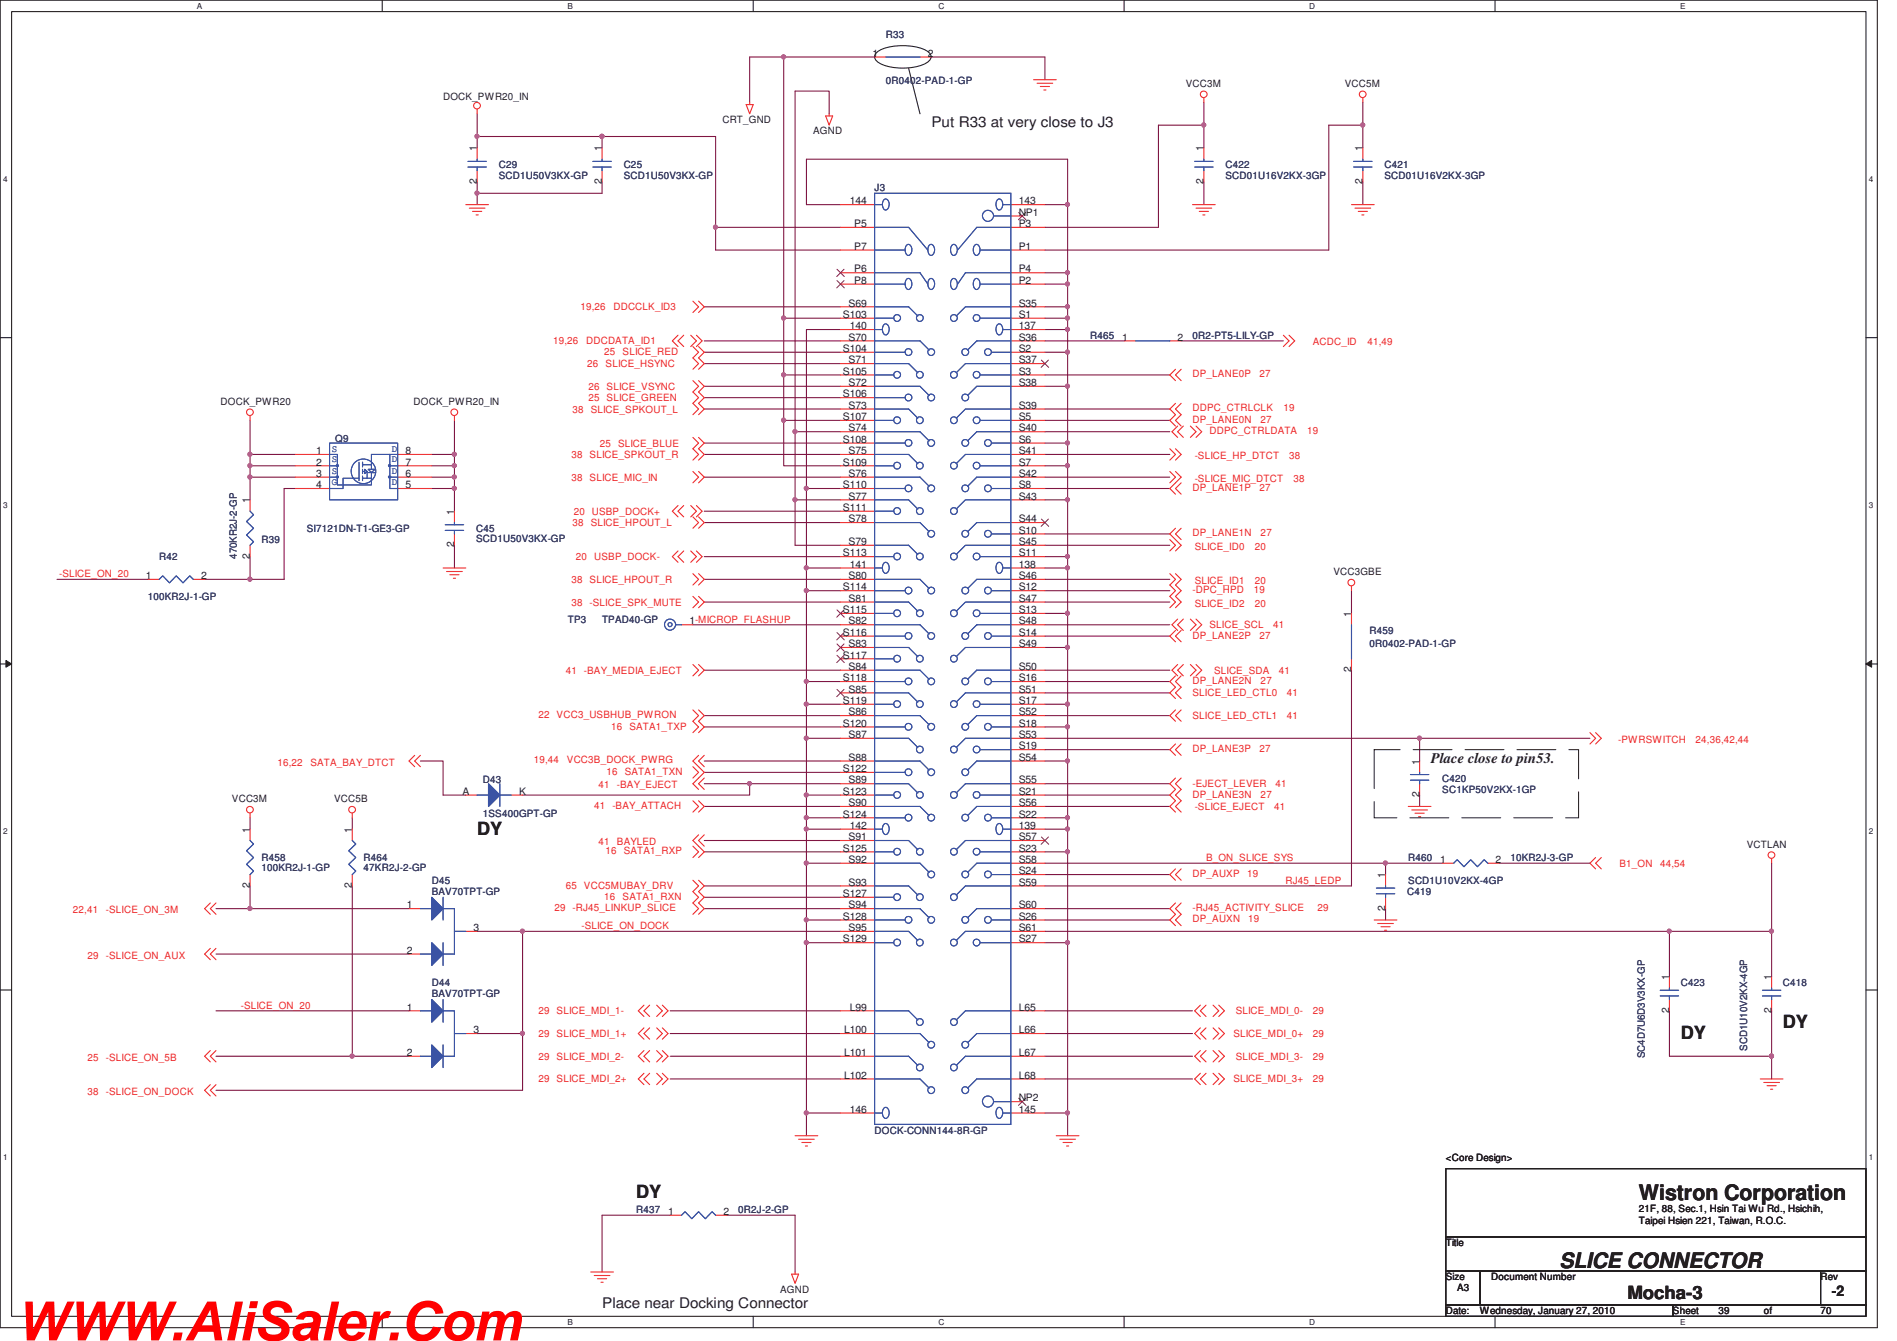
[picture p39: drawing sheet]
<svg xmlns="http://www.w3.org/2000/svg" width="297mm" height="210mm" viewBox="0 0 297 210" stroke-linecap="round" stroke-linejoin="round" font-family="sans-serif">
<defs><g id="words">
<text font-size="8.5" fill="#f00" x="2.5" y="209.9">WWW.AliSaler.Com</text>
<g font-size="3.3" fill="#231f20">
<text x="256.6" y="187.9">Wistron Corporation</text>
<text x="244.2" y="198.5">SLICE CONNECTOR</text>
</g>
<g font-size="2.8" fill="#231f20">
<text x="74.7" y="130.7">DY</text>
<text x="279.2" y="160.9">DY</text>
<text x="263.2" y="162.7">DY</text>
<text x="99.6" y="187.6">DY</text>
<text x="254.8" y="203.4">Mocha-3</text>
</g>
<g font-size="2.3" fill="#231f20">
<text x="145.8" y="19.9">Put R33 at very close to J3</text>
<text x="224.1" y="119.5">Place close to pin53.</text>
<text x="286.8" y="202.9">-2</text>
<text x="94.3" y="204.8">Place near Docking Connector</text>
</g>
<g font-size="1.6" fill="#2d2d72">
<text x="138.7" y="5.9">R33</text>
<text x="138.7" y="13.2">0R0402-PAD-1-GP</text>
<text x="78.1" y="26.4">C29</text>
<text x="78.1" y="28">SCD1U50V3KX-GP</text>
<text x="97.7" y="26.4">C25</text>
<text x="97.7" y="28">SCD1U50V3KX-GP</text>
<text x="136.9" y="29.9">J3</text>
<text x="191.9" y="26.4">C422</text>
<text x="191.9" y="28">SCD01U16V2KX-3GP</text>
<text x="216.8" y="26.4">C421</text>
<text x="216.8" y="28">SCD01U16V2KX-3GP</text>
<text x="170.7" y="53">R465</text>
<text x="186.7" y="53">0R2-PT5-LILY-GP</text>
<text x="52.5" y="69.2">Q9</text>
<text x="48" y="83.3">SI7121DN-T1-GE3-GP</text>
<text x="74.5" y="83.3">C45</text>
<text x="24.9" y="87.7">R42</text>
<text x="37.1" y="87.5" transform="rotate(-90 37.1 87.5)">470KR2J-2-GP</text>
<text x="40.9" y="85">R39</text>
<text x="74.5" y="84.9">SCD1U50V3KX-GP</text>
<text x="23.2" y="93.9">100KR2J-1-GP</text>
<text x="88.9" y="97.5">TP3</text>
<text x="94.3" y="97.5">TPAD40-GP</text>
<text x="214.5" y="99.3">R459</text>
<text x="214.5" y="101.4">0R0402-PAD-1-GP</text>
<text x="75.6" y="122.6">D43</text>
<text x="225.8" y="122.4">C420</text>
<text x="225.8" y="124.2">SC1KP50V2KX-1GP</text>
<text x="75.6" y="127.9">1SS400GPT-GP</text>
<text x="40.9" y="134.8">R458</text>
<text x="40.9" y="136.4">100KR2J-1-GP</text>
<text x="56.9" y="134.8">R464</text>
<text x="56.9" y="136.4">47KR2J-2-GP</text>
<text x="220.5" y="134.8">R460</text>
<text x="236.5" y="134.8">10KR2J-3-GP</text>
<text x="67.6" y="138.4">D45</text>
<text x="67.6" y="140.2">BAV70TPT-GP</text>
<text x="220.3" y="140.2">C419</text>
<text x="220.5" y="138.4">SCD1U10V2KX-4GP</text>
<text x="67.6" y="154.4">D44</text>
<text x="263.2" y="154.4">C423</text>
<text x="279.2" y="154.4">C418</text>
<text x="67.6" y="156.2">BAV70TPT-GP</text>
<text x="257.6" y="165.7" transform="rotate(-90 257.6 165.7)">SC4D7U6D3V3KX-GP</text>
<text x="273.6" y="164.5" transform="rotate(-90 273.6 164.5)">SCD1U10V2KX-4GP</text>
<text x="136.9" y="177.5">DOCK-CONN144-8R-GP</text>
<text x="99.6" y="189.9">R437</text>
<text x="115.6" y="189.9">0R2J-2-GP</text>
</g>
<g font-size="1.6" fill="#231f20">
<text x="136.6" y="8.9">1</text>
<text x="145.3" y="8.9">2</text>
<text x="69.4" y="15.7">DOCK_PWR20_IN</text>
<text x="185.7" y="13.6">VCC3M</text>
<text x="210.6" y="13.6">VCC5M</text>
<text x="74.7" y="23.7" transform="rotate(-90 74.7 23.7)">1</text>
<text x="94.2" y="23.7" transform="rotate(-90 94.2 23.7)">1</text>
<text x="113.1" y="19.3">CRT_GND</text>
<text x="127.3" y="21">AGND</text>
<text x="188.5" y="23.7" transform="rotate(-90 188.5 23.7)">1</text>
<text x="213.4" y="23.7" transform="rotate(-90 213.4 23.7)">1</text>
<text x="74.7" y="28.8" transform="rotate(-90 74.7 28.8)">2</text>
<text x="94.2" y="28.8" transform="rotate(-90 94.2 28.8)">2</text>
<text x="188.5" y="28.8" transform="rotate(-90 188.5 28.8)">2</text>
<text x="213.4" y="28.8" transform="rotate(-90 213.4 28.8)">2</text>
<text x="133.1" y="32">144</text>
<text x="133.8" y="35.6">P5</text>
<text x="159.5" y="35.6">P3</text>
<text x="159.5" y="32">143</text>
<text x="159.5" y="33.8">NP1</text>
<text x="133.8" y="39.1">P7</text>
<text x="159.5" y="39.1">P1</text>
<text x="133.8" y="42.7">P6</text>
<text x="133.8" y="44.4">P8</text>
<text x="159.5" y="44.4">P2</text>
<text x="159.5" y="42.7">P4</text>
<text x="132" y="49.8">S103</text>
<text x="132.9" y="48">S69</text>
<text x="132.9" y="53.3">S70</text>
<text x="133.1" y="51.6">140</text>
<text x="159.5" y="49.8">S1</text>
<text x="159.5" y="48">S35</text>
<text x="159.5" y="53.3">S36</text>
<text x="159.5" y="51.6">137</text>
<text x="175.7" y="53.3">1</text>
<text x="184.4" y="53.3">2</text>
<text x="132" y="55.1">S104</text>
<text x="132" y="58.7">S105</text>
<text x="132.9" y="56.9">S71</text>
<text x="159.5" y="55.1">S2</text>
<text x="159.5" y="58.7">S3</text>
<text x="159.5" y="56.9">S37</text>
<text x="34.5" y="63.4">DOCK_PWR20</text>
<text x="64.8" y="63.4">DOCK_PWR20_IN</text>
<text x="132" y="62.2">S106</text>
<text x="132" y="65.8">S107</text>
<text x="132.9" y="60.4">S72</text>
<text x="132.9" y="64">S73</text>
<text x="159.5" y="65.8">S5</text>
<text x="159.5" y="60.4">S38</text>
<text x="159.5" y="64">S39</text>
<text x="49.5" y="71.1">1</text>
<text x="63.5" y="71.1">8</text>
<text x="132" y="69.3">S108</text>
<text x="132.9" y="67.6">S74</text>
<text x="132.9" y="71.1">S75</text>
<text x="159.5" y="69.3">S6</text>
<text x="159.5" y="67.6">S40</text>
<text x="159.5" y="71.1">S41</text>
<text x="49.5" y="72.9">2</text>
<text x="49.5" y="74.7">3</text>
<text x="49.5" y="76.5">4</text>
<text x="63.5" y="76.5">5</text>
<text x="63.5" y="74.7">6</text>
<text x="63.5" y="72.9">7</text>
<text x="132" y="72.9">S109</text>
<text x="132" y="76.5">S110</text>
<text x="132.9" y="74.7">S76</text>
<text x="159.5" y="72.9">S7</text>
<text x="159.5" y="76.5">S8</text>
<text x="159.5" y="74.7">S42</text>
<text x="39.1" y="78.8" transform="rotate(-90 39.1 78.8)">1</text>
<text x="71.1" y="80.6" transform="rotate(-90 71.1 80.6)">1</text>
<text x="132" y="80">S111</text>
<text x="132.9" y="78.2">S77</text>
<text x="132.9" y="81.8">S78</text>
<text x="159.5" y="83.6">S10</text>
<text x="159.5" y="78.2">S43</text>
<text x="159.5" y="81.8">S44</text>
<text x="39.1" y="87.5" transform="rotate(-90 39.1 87.5)">2</text>
<text x="71.1" y="85.7" transform="rotate(-90 71.1 85.7)">2</text>
<text x="132" y="87.1">S113</text>
<text x="132.9" y="85.3">S79</text>
<text x="133.1" y="88.9">141</text>
<text x="159.5" y="87.1">S11</text>
<text x="159.5" y="85.3">S45</text>
<text x="159.5" y="88.9">138</text>
<text x="22.8" y="90.7">1</text>
<text x="31.5" y="90.7">2</text>
<text x="132" y="92.5">S114</text>
<text x="132.9" y="90.7">S80</text>
<text x="132.9" y="94.2">S81</text>
<text x="159.5" y="92.5">S12</text>
<text x="159.5" y="90.7">S46</text>
<text x="159.5" y="94.2">S47</text>
<text x="208.8" y="90">VCC3GBE</text>
<text x="107.9" y="97.8">1-MICROP_FLASHUP</text>
<text x="132" y="96">S115</text>
<text x="132" y="99.6">S116</text>
<text x="132.9" y="97.8">S82</text>
<text x="132.9" y="101.3">S83</text>
<text x="159.5" y="96">S13</text>
<text x="159.5" y="99.6">S14</text>
<text x="159.5" y="97.8">S48</text>
<text x="159.5" y="101.3">S49</text>
<text x="211.6" y="96.6" transform="rotate(-90 211.6 96.6)">1</text>
<text x="132" y="103.1">S117</text>
<text x="132" y="106.7">S118</text>
<text x="132.9" y="104.9">S84</text>
<text x="159.5" y="106.7">S16</text>
<text x="159.5" y="104.9">S50</text>
<text x="211.6" y="105.3" transform="rotate(-90 211.6 105.3)">2</text>
<text x="132" y="110.2">S119</text>
<text x="132" y="113.8">S120</text>
<text x="132.9" y="108.5">S85</text>
<text x="132.9" y="112">S86</text>
<text x="159.5" y="110.2">S17</text>
<text x="159.5" y="113.8">S18</text>
<text x="159.5" y="108.5">S51</text>
<text x="159.5" y="112">S52</text>
<text x="132.9" y="115.6">S87</text>
<text x="132.9" y="119.1">S88</text>
<text x="159.5" y="117.3">S19</text>
<text x="159.5" y="115.6">S53</text>
<text x="159.5" y="119.1">S54</text>
<text x="222.2" y="119.7" transform="rotate(-90 222.2 119.7)">1</text>
<text x="36.3" y="125.6">VCC3M</text>
<text x="52.3" y="125.6">VCC5B</text>
<text x="72.4" y="124.5">A</text>
<text x="81.3" y="124.5">K</text>
<text x="132" y="120.9">S122</text>
<text x="132" y="124.5">S123</text>
<text x="132.9" y="122.7">S89</text>
<text x="159.5" y="124.5">S21</text>
<text x="159.5" y="122.7">S55</text>
<text x="222.2" y="124.8" transform="rotate(-90 222.2 124.8)">2</text>
<text x="39.1" y="130.4" transform="rotate(-90 39.1 130.4)">1</text>
<text x="55.1" y="130.4" transform="rotate(-90 55.1 130.4)">1</text>
<text x="132" y="128">S124</text>
<text x="132.9" y="126.2">S90</text>
<text x="132.9" y="131.6">S91</text>
<text x="133.1" y="129.8">142</text>
<text x="159.5" y="129.8">139</text>
<text x="159.5" y="128">S22</text>
<text x="159.5" y="126.2">S56</text>
<text x="159.5" y="131.6">S57</text>
<text x="132" y="133.3">S125</text>
<text x="132.9" y="135.1">S92</text>
<text x="159.5" y="133.3">S23</text>
<text x="159.5" y="136.9">S24</text>
<text x="159.5" y="135.1">S58</text>
<text x="216.9" y="137.5" transform="rotate(-90 216.9 137.5)">1</text>
<text x="225.5" y="135.1">1</text>
<text x="234.2" y="135.1">2</text>
<text x="273.5" y="132.7">VCTLAN</text>
<text x="39.1" y="139.1" transform="rotate(-90 39.1 139.1)">2</text>
<text x="55.1" y="139.1" transform="rotate(-90 55.1 139.1)">2</text>
<text x="63.7" y="142.2">1</text>
<text x="132" y="140.5">S127</text>
<text x="132.9" y="138.7">S93</text>
<text x="132.9" y="142.2">S94</text>
<text x="159.5" y="138.7">S59</text>
<text x="159.5" y="142.2">S60</text>
<text x="216.9" y="142.6" transform="rotate(-90 216.9 142.6)">2</text>
<text x="63.7" y="149.3">2</text>
<text x="74.2" y="145.8">3</text>
<text x="132" y="144">S128</text>
<text x="132" y="147.6">S129</text>
<text x="132.9" y="145.8">S95</text>
<text x="159.5" y="144">S26</text>
<text x="159.5" y="147.6">S27</text>
<text x="159.5" y="145.8">S61</text>
<text x="261.4" y="153.5" transform="rotate(-90 261.4 153.5)">1</text>
<text x="277.4" y="153.5" transform="rotate(-90 277.4 153.5)">1</text>
<text x="63.7" y="158.2">1</text>
<text x="74.2" y="161.8">3</text>
<text x="132.2" y="161.8">L100</text>
<text x="133.1" y="158.2">L99</text>
<text x="159.5" y="158.2">L65</text>
<text x="159.5" y="161.8">L66</text>
<text x="261.4" y="158.6" transform="rotate(-90 261.4 158.6)">2</text>
<text x="277.4" y="158.6" transform="rotate(-90 277.4 158.6)">2</text>
<text x="63.7" y="165.4">2</text>
<text x="132.2" y="165.4">L101</text>
<text x="159.5" y="165.4">L67</text>
<text x="132.2" y="168.9">L102</text>
<text x="159.5" y="168.9">L68</text>
<text x="159.5" y="172.5">NP2</text>
<text x="133.1" y="174.2">146</text>
<text x="159.5" y="174.2">145</text>
<text x="226.4" y="181.8">&lt;Core Design&gt;</text>
<text x="104.6" y="190.2">1</text>
<text x="113.3" y="190.2">2</text>
<text x="256.6" y="189.8">21F, 88, Sec.1, Hsin Tai Wu Rd., Hsichih,</text>
<text x="256.6" y="191.6">Taipei Hsien 221, Taiwan, R.O.C.</text>
<text x="226.4" y="195.1">Title</text>
<text x="122.2" y="202.4">AGND</text>
<text x="226.4" y="200.4">Size</text>
<text x="228.2" y="202.2">A3</text>
<text x="233.5" y="200.4">Document Number</text>
<text x="285.1" y="200.4">Rev</text>
<text x="226.4" y="205.8">Date:</text>
<text x="231.7" y="205.8">Wednesday, January 27, 2010</text>
<text x="262" y="205.8">Sheet</text>
<text x="269.1" y="205.8">39</text>
<text x="276.2" y="205.8">of</text>
<text x="285.1" y="205.8">70</text>
</g>
<g font-size="1.6" fill="#ec2426">
<text x="86.6" y="53.9">19,26</text>
<text x="90.9" y="48.6">19,26</text>
<text x="91.8" y="53.9">DDCDATA_ID1</text>
<text x="96.1" y="48.6">DDCCLK_ID3</text>
<text x="91.9" y="57.5">26</text>
<text x="94.6" y="55.5">25</text>
<text x="94.8" y="57.5">SLICE_HSYNC</text>
<text x="97.5" y="55.5">SLICE_RED</text>
<text x="186.7" y="59.1">DP_LANE0P</text>
<text x="197.2" y="59.1">27</text>
<text x="205.6" y="54.1">ACDC_ID</text>
<text x="214.1" y="54.1">41,49</text>
<text x="89.7" y="64.6">38 SLICE_SPKOUT_L</text>
<text x="92.2" y="61">26 SLICE_VSYNC</text>
<text x="92.2" y="62.8">25 SLICE_GREEN</text>
<text x="186.7" y="64.4">DDPC_CTRLCLK</text>
<text x="201" y="64.4">19</text>
<text x="89.5" y="71.7">38 SLICE_SPKOUT_R</text>
<text x="93.9" y="69.9">25 SLICE_BLUE</text>
<text x="186.7" y="66.2">DP_LANE0N</text>
<text x="187.1" y="71.9">-SLICE_HP_DTCT</text>
<text x="189.4" y="68">DDPC_CTRLDATA</text>
<text x="197.4" y="66.2">27</text>
<text x="201.8" y="71.9">38</text>
<text x="204.7" y="68">19</text>
<text x="89.5" y="75.3">38 SLICE_MIC_IN</text>
<text x="186.7" y="76.9">DP_LANE1P</text>
<text x="187.1" y="75.4">-SLICE_MIC_DTCT</text>
<text x="197.2" y="76.9">27</text>
<text x="202.6" y="75.4">38</text>
<text x="89.7" y="82.4">38 SLICE_HPOUT_L</text>
<text x="89.8" y="80.6">20 USBP_DOCK+</text>
<text x="186.7" y="84">DP_LANE1N</text>
<text x="197.4" y="84">27</text>
<text x="90.2" y="87.7">20</text>
<text x="93" y="87.7">USBP_DOCK-</text>
<text x="187.1" y="86.1">SLICE_ID0</text>
<text x="196.5" y="86.1">20</text>
<text x="9.3" y="90.4">-SLICE_ON_20</text>
<text x="89.5" y="94.8">38 -SLICE_SPK_MUTE</text>
<text x="89.5" y="91.3">38 SLICE_HPOUT_R</text>
<text x="186.7" y="92.9">-DPC_HPD</text>
<text x="187.1" y="91.4">SLICE_ID1</text>
<text x="187.1" y="95">SLICE_ID2</text>
<text x="196.3" y="92.9">19</text>
<text x="196.5" y="91.4">20</text>
<text x="196.5" y="95">20</text>
<text x="186.7" y="100">DP_LANE2P</text>
<text x="189.4" y="98.4">SLICE_SCL</text>
<text x="197.2" y="100">27</text>
<text x="199.3" y="98.4">41</text>
<text x="88.6" y="105.5">41 -BAY_MEDIA_EJECT</text>
<text x="186.7" y="107.1">DP_LANE2N</text>
<text x="190.1" y="105.5">SLICE_SDA</text>
<text x="197.4" y="107.1">27</text>
<text x="200.2" y="105.5">41</text>
<text x="84.3" y="112.4">22 VCC3_USBHUB_PWRON</text>
<text x="186.7" y="109">SLICE_LED_CTL0</text>
<text x="186.7" y="112.6">SLICE_LED_CTL1</text>
<text x="201.5" y="109">41</text>
<text x="201.5" y="112.6">41</text>
<text x="43.4" y="119.9">16,22</text>
<text x="48.6" y="119.9">SATA_BAY_DTCT</text>
<text x="83.6" y="119.5">19,44</text>
<text x="88.8" y="119.5">VCC3B_DOCK_PWRG</text>
<text x="95.7" y="114.4">16 SATA1_TXP</text>
<text x="186.7" y="117.8">DP_LANE3P</text>
<text x="197.2" y="117.8">27</text>
<text x="253.4" y="116.3">-PWRSWITCH</text>
<text x="265.5" y="116.3">24,36,42,44</text>
<text x="93.7" y="123.4">41</text>
<text x="95" y="121.3">16 SATA1_TXN</text>
<text x="96.6" y="123.4">-BAY_EJECT</text>
<text x="186.7" y="123.3">-EJECT_LEVER</text>
<text x="186.7" y="124.9">DP_LANE3N</text>
<text x="197.4" y="124.9">27</text>
<text x="199.7" y="123.3">41</text>
<text x="93" y="126.7">41 -BAY_ATTACH</text>
<text x="187.1" y="126.8">-SLICE_EJECT</text>
<text x="199.5" y="126.8">41</text>
<text x="93.7" y="132.3">41</text>
<text x="94.8" y="133.8">16 SATA1_RXP</text>
<text x="96.6" y="132.3">BAYLED</text>
<text x="186.7" y="137.3">DP_AUXP</text>
<text x="188.8" y="134.8">B_ON_SLICE_SYS</text>
<text x="195.3" y="137.3">19</text>
<text x="253.6" y="135.7">B1_ON</text>
<text x="260" y="135.7">44,54</text>
<text x="11.4" y="143">22,41</text>
<text x="16.6" y="143">-SLICE_ON_3M</text>
<text x="86.8" y="142.7">29 -RJ45_LINKUP_SLICE</text>
<text x="88.6" y="139.3">65 VCC5MUBAY_DRV</text>
<text x="94.6" y="140.9">16</text>
<text x="97.5" y="140.9">SATA1_RXN</text>
<text x="186.7" y="142.7">-RJ45_ACTIVITY_SLICE</text>
<text x="201.3" y="138.4">RJ45_LEDP</text>
<text x="206.3" y="142.7">29</text>
<text x="91.1" y="145.5">-SLICE_ON_DOCK</text>
<text x="186.7" y="144.4">DP_AUXN</text>
<text x="195.5" y="144.4">19</text>
<text x="13.7" y="150.1">29</text>
<text x="16.6" y="150.1">-SLICE_ON_AUX</text>
<text x="37.7" y="157.9">-SLICE_ON_20</text>
<text x="84.3" y="158.8">29 SLICE_MDI_1-</text>
<text x="193.5" y="158.8">SLICE_MDI_0-</text>
<text x="205.6" y="158.8">29</text>
<text x="13.7" y="166.1">25</text>
<text x="16.6" y="166.1">-SLICE_ON_5B</text>
<text x="84.3" y="165.9">29 SLICE_MDI_2-</text>
<text x="84.3" y="162.4">29 SLICE_MDI_1+</text>
<text x="193.1" y="162.4">SLICE_MDI_0+</text>
<text x="193.5" y="165.9">SLICE_MDI_3-</text>
<text x="205.6" y="162.4">29</text>
<text x="205.6" y="165.9">29</text>
<text x="13.7" y="171.4">38</text>
<text x="16.6" y="171.4">-SLICE_ON_DOCK</text>
<text x="84.3" y="169.5">29 SLICE_MDI_2+</text>
<text x="193.1" y="169.5">SLICE_MDI_3+</text>
<text x="205.6" y="169.5">29</text>
</g>
<g font-size="1.6" fill="#3a53a4">
<text x="51.9" y="70.8">S</text>
<text x="61.4" y="70.8">D</text>
<text x="51.9" y="72.4">S</text>
<text x="51.9" y="74.2">S</text>
<text x="51.9" y="75.9">G</text>
<text x="61.4" y="75.9">D</text>
<text x="61.4" y="74.2">D</text>
<text x="61.4" y="72.4">D</text>
</g>
<g font-size="1.3" fill="#231f20">
<text x="30.8" y="1.4">A</text>
<text x="88.9" y="1.4">B</text>
<text x="146.9" y="1.4">C</text>
<text x="205" y="1.4">D</text>
<text x="263.1" y="1.4">E</text>
<text x=".5" y="28.5">4</text>
<text x="292.6" y="28.5">4</text>
<text x=".5" y="79.5">3</text>
<text x="292.6" y="79.5">3</text>
<text x=".5" y="130.6">2</text>
<text x="292.6" y="130.6">2</text>
<text x=".5" y="181.7">1</text>
<text x="292.6" y="181.7">1</text>
<text x="30.8" y="207.4">A</text>
<text x="88.9" y="207.4">B</text>
<text x="146.9" y="207.4">C</text>
<text x="205" y="207.4">D</text>
<text x="263.1" y="207.4">E</text>
</g>
</g></defs>
<path d="M0 0h294v207.9h-294zM1.8 1.8h290.4v204.3h-290.4z" fill="none" stroke="#231f20" stroke-width=".17"/>
<g fill="#fff">
<path d="M30.8 .2h.8v1.4h-.8z"/>
<path d="M30.8 206.3h.8v1.4h-.8z"/>
</g>
<path d="M59.9 0v1.8M59.9 206.1v1.8" fill="none" stroke="#231f20" stroke-width=".17"/>
<g fill="#fff">
<path d="M88.9 .2h.8v1.4h-.8z"/>
<path d="M88.9 206.3h.8v1.4h-.8z"/>
</g>
<path d="M117.9 0v1.8M117.9 206.1v1.8" fill="none" stroke="#231f20" stroke-width=".17"/>
<g fill="#fff">
<path d="M146.9 .2h.9v1.4h-.9z"/>
<path d="M146.9 206.3h.9v1.4h-.9z"/>
</g>
<path d="M176 0v1.8M176 206.1v1.8" fill="none" stroke="#231f20" stroke-width=".17"/>
<g fill="#fff">
<path d="M205 .2h.9v1.4h-.9z"/>
<path d="M205 206.3h.9v1.4h-.9z"/>
</g>
<path d="M234.1 0v1.8M234.1 206.1v1.8" fill="none" stroke="#231f20" stroke-width=".17"/>
<g fill="#fff">
<path d="M263.1 .2h.8v1.4h-.8z"/>
<path d="M263.1 206.3h.8v1.4h-.8z"/>
<path d="M.5 27.3h.7v1.4h-.7z"/>
<path d="M292.6 27.3h.7v1.4h-.7z"/>
<path d="M.5 78.4h.7v1.4h-.7z"/>
<path d="M292.6 78.4h.7v1.4h-.7z"/>
</g>
<path d="M0 52.9h1.8M292.2 52.9h1.8" fill="none" stroke="#231f20" stroke-width=".17"/>
<g fill="#fff">
<path d="M.5 129.5h.7v1.4h-.7z"/>
<path d="M292.6 129.5h.7v1.4h-.7z"/>
</g>
<path d="M0 104h1.8M292.2 104h1.8" fill="none" stroke="#231f20" stroke-width=".17"/>
<path d="M.9 103.4l.9 .6-.9 .5z" fill="#231f20"/>
<path d="M.9 103.4l.9 .6-.9 .5z" fill="none" stroke="#231f20" stroke-width=".16"/>
<path d="M292.2 104l.9-.6v1.1z" fill="#231f20"/>
<path d="M292.2 104l.9-.6v1.1z" fill="none" stroke="#231f20" stroke-width=".16"/>
<g fill="#fff">
<path d="M.5 180.5h.7v1.4h-.7z"/>
<path d="M292.6 180.5h.7v1.4h-.7z"/>
</g>
<path d="M0 155h1.8M292.2 155h1.8" fill="none" stroke="#231f20" stroke-width=".17"/>
<path d="M122.7 49.8v8.9M131.6 88.9h-5.3v3.6" fill="none" stroke="#7f1542" stroke-width=".17"/>
<circle cx="122.7" cy="49.8" r=".32" fill="#b8529f"/>
<circle cx="122.7" cy="49.8" r=".32" fill="none" stroke="#b8529f" stroke-width=".17"/>
<path d="M163.6 51.6h3.6v3.6" fill="none" stroke="#7f1542" stroke-width=".17"/>
<circle cx="167.1" cy="55.1" r=".32" fill="#b8529f"/>
<circle cx="167.1" cy="55.1" r=".32" fill="none" stroke="#b8529f" stroke-width=".17"/>
<path d="M163.6 69.4h3.6v3.5" fill="none" stroke="#7f1542" stroke-width=".17"/>
<circle cx="167.1" cy="72.9" r=".32" fill="#b8529f"/>
<circle cx="167.1" cy="72.9" r=".32" fill="none" stroke="#b8529f" stroke-width=".17"/>
<path d="M112.1 21.4v14.2h19.5M126.3 32h5.3M122.7 58.7h8.9M163.6 44.5h3.6v3.5M108.5 97.8h23.1M163.6 88.9h3.6v7.2M163.6 126.3h19.6M163.6 122.7h19.6" fill="none" stroke="#7f1542" stroke-width=".17"/>
<circle cx="167.1" cy="96" r=".32" fill="#b8529f"/>
<circle cx="167.1" cy="96" r=".32" fill="none" stroke="#b8529f" stroke-width=".17"/>
<path d="M122.7 65.8v7.1h8.9" fill="none" stroke="#7f1542" stroke-width=".17"/>
<circle cx="122.7" cy="65.8" r=".32" fill="#b8529f"/>
<circle cx="122.7" cy="65.8" r=".32" fill="none" stroke="#b8529f" stroke-width=".17"/>
<path d="M117.4 8.9h5.3M163.6 133.4h3.6v14.2" fill="none" stroke="#7f1542" stroke-width=".17"/>
<circle cx="167.1" cy="147.6" r=".32" fill="#b8529f"/>
<circle cx="167.1" cy="147.6" r=".32" fill="none" stroke="#b8529f" stroke-width=".17"/>
<path d="M110.3 81.8h21.3M163.6 101.4h3.6v8.9M104.9 158.3h26.7M163.6 142.3h19.6M104.9 161.8h26.7M104.9 168.9h26.7M104.9 165.4h26.7M126.3 174.3v3.5" fill="none" stroke="#7f1542" stroke-width=".17"/>
<circle cx="167.1" cy="110.2" r=".32" fill="#b8529f"/>
<circle cx="167.1" cy="110.2" r=".32" fill="none" stroke="#b8529f" stroke-width=".17"/>
<path d="M124.5 67.6h7.1M163.6 76.5h19.6M163.6 83.6h19.6M163.6 99.6h19.6M211.6 92.5v3.6M110.3 112.1h21.3M163.6 106.7h19.6M110.3 131.6h21.3M117.4 122.7h14.2" fill="none" stroke="#7f1542" stroke-width=".17"/>
<circle cx="117.4" cy="122.7" r=".32" fill="#b8529f"/>
<circle cx="117.4" cy="122.7" r=".32" fill="none" stroke="#b8529f" stroke-width=".17"/>
<path d="M131.6 76.5h-5.3v12.4M110.3 119.2h21.3M110.3 126.3h21.3M110.3 142.3h21.3" fill="none" stroke="#7f1542" stroke-width=".17"/>
<circle cx="126.3" cy="88.9" r=".32" fill="#b8529f"/>
<circle cx="126.3" cy="88.9" r=".32" fill="none" stroke="#b8529f" stroke-width=".17"/>
<path d="M110.3 60.5h21.3M163.6 72.9h3.6v5.4M163.6 97.8h19.6M163.6 104.9h19.6" fill="none" stroke="#7f1542" stroke-width=".17"/>
<circle cx="167.1" cy="78.2" r=".32" fill="#b8529f"/>
<circle cx="167.1" cy="78.2" r=".32" fill="none" stroke="#b8529f" stroke-width=".17"/>
<path d="M163.6 48h3.6" fill="none" stroke="#7f1542" stroke-width=".17"/>
<circle cx="167.1" cy="48" r=".32" fill="#b8529f"/>
<circle cx="167.1" cy="48" r=".32" fill="none" stroke="#b8529f" stroke-width=".17"/>
<path d="M167.2 48v1.8" fill="none" stroke="#7f1542" stroke-width=".17"/>
<circle cx="167.1" cy="49.8" r=".32" fill="#b8529f"/>
<circle cx="167.1" cy="49.8" r=".32" fill="none" stroke="#b8529f" stroke-width=".17"/>
<path d="M249 115.6h-26.7v3.6M222.3 124.5v1.8" fill="none" stroke="#7f1542" stroke-width=".17"/>
<circle cx="222.3" cy="115.6" r=".32" fill="#b8529f"/>
<circle cx="222.3" cy="115.6" r=".32" fill="none" stroke="#b8529f" stroke-width=".17"/>
<path d="M163.6 115.6h58.7M163.6 129.8h3.6" fill="none" stroke="#7f1542" stroke-width=".17"/>
<circle cx="167.1" cy="129.8" r=".32" fill="#b8529f"/>
<circle cx="167.1" cy="129.8" r=".32" fill="none" stroke="#b8529f" stroke-width=".17"/>
<path d="M167.2 129.8v3.6" fill="none" stroke="#7f1542" stroke-width=".17"/>
<circle cx="167.1" cy="133.4" r=".32" fill="#b8529f"/>
<circle cx="167.1" cy="133.4" r=".32" fill="none" stroke="#b8529f" stroke-width=".17"/>
<path d="M110.3 48h21.3M110.3 53.4h21.3M163.6 49.8h3.6v1.8M131.6 124.5h-5.3v3.6" fill="none" stroke="#7f1542" stroke-width=".17"/>
<circle cx="167.1" cy="51.6" r=".32" fill="#b8529f"/>
<circle cx="167.1" cy="51.6" r=".32" fill="none" stroke="#b8529f" stroke-width=".17"/>
<path d="M122.7 8.9v40.9h8.9M126.3 24.9v7.1M163.6 108.5h19.6M163.6 174.3h3.6v3.5" fill="none" stroke="#7f1542" stroke-width=".17"/>
<circle cx="122.7" cy="8.9" r=".32" fill="#b8529f"/>
<circle cx="122.7" cy="8.9" r=".32" fill="none" stroke="#b8529f" stroke-width=".17"/>
<path d="M110.3 55.2h21.3M110.3 69.4h21.3M110.3 62.3h21.3M163.6 147.6h3.6v26.7M126.3 174.3h5.3" fill="none" stroke="#7f1542" stroke-width=".17"/>
<circle cx="167.1" cy="174.3" r=".32" fill="#b8529f"/>
<circle cx="167.1" cy="174.3" r=".32" fill="none" stroke="#b8529f" stroke-width=".17"/>
<path d="M131.6 129.8h-5.3v5.4" fill="none" stroke="#7f1542" stroke-width=".17"/>
<circle cx="126.3" cy="135.1" r=".32" fill="#b8529f"/>
<circle cx="126.3" cy="135.1" r=".32" fill="none" stroke="#b8529f" stroke-width=".17"/>
<path d="M163.6 32h3.6v10.7M110.3 138.7h21.3" fill="none" stroke="#7f1542" stroke-width=".17"/>
<circle cx="167.1" cy="32" r=".32" fill="#b8529f"/>
<circle cx="167.1" cy="32" r=".32" fill="none" stroke="#b8529f" stroke-width=".17"/>
<circle cx="167.1" cy="42.7" r=".32" fill="#b8529f"/>
<circle cx="167.1" cy="42.7" r=".32" fill="none" stroke="#b8529f" stroke-width=".17"/>
<path d="M74.7 17.8v5.4M117.4 8.9v7.1M122.7 8.9h14.2M145.8 8.9h17.8v3.6M163.6 110.3h3.6v3.5M110.3 120.9h21.3" fill="none" stroke="#7f1542" stroke-width=".17"/>
<circle cx="167.1" cy="113.8" r=".32" fill="#b8529f"/>
<circle cx="167.1" cy="113.8" r=".32" fill="none" stroke="#b8529f" stroke-width=".17"/>
<path d="M110.3 113.8h21.3M39.2 138.7v3.6h-5.4M55.2 138.7v26.7h8.8M55.2 128.1v1.7M74.7 145.8h7.1M81.8 161.8v8.9h-48" fill="none" stroke="#7f1542" stroke-width=".17"/>
<circle cx="55.1" cy="165.4" r=".32" fill="#b8529f"/>
<circle cx="55.1" cy="165.4" r=".32" fill="none" stroke="#b8529f" stroke-width=".17"/>
<path d="M81.8 145.8h49.8" fill="none" stroke="#7f1542" stroke-width=".17"/>
<circle cx="81.8" cy="145.8" r=".32" fill="#b8529f"/>
<circle cx="81.8" cy="145.8" r=".32" fill="none" stroke="#b8529f" stroke-width=".17"/>
<path d="M81.8 145.8v16M33.8 165.4h21.4" fill="none" stroke="#7f1542" stroke-width=".17"/>
<circle cx="81.8" cy="161.8" r=".32" fill="#b8529f"/>
<circle cx="81.8" cy="161.8" r=".32" fill="none" stroke="#b8529f" stroke-width=".17"/>
<path d="M39.2 142.3h24.8M74.7 161.8h7.1" fill="none" stroke="#7f1542" stroke-width=".17"/>
<circle cx="39.1" cy="142.3" r=".32" fill="#b8529f"/>
<circle cx="39.1" cy="142.3" r=".32" fill="none" stroke="#b8529f" stroke-width=".17"/>
<path d="M163.6 58.7h19.6M163.6 65.8h19.6M163.6 78.3h3.6v8.9M163.6 117.4h19.6M39.2 128.1v1.7M163.6 124.5h19.6M33.8 149.4h30.2M33.8 158.3h30.2" fill="none" stroke="#7f1542" stroke-width=".17"/>
<circle cx="167.1" cy="87.1" r=".32" fill="#b8529f"/>
<circle cx="167.1" cy="87.1" r=".32" fill="none" stroke="#b8529f" stroke-width=".17"/>
<path d="M74.7 28.5v1.8M188.5 23.2v-3.6h-7.1v16M188.5 28.5v3.5" fill="none" stroke="#7f1542" stroke-width=".17"/>
<circle cx="188.5" cy="19.6" r=".32" fill="#b8529f"/>
<circle cx="188.5" cy="19.6" r=".32" fill="none" stroke="#b8529f" stroke-width=".17"/>
<path d="M188.5 16v3.6M163.6 35.6h17.8M110.3 71.2h21.3M110.3 64h21.3M163.6 74.7h19.6M163.6 71.2h19.6M131.6 110.3h-5.3v5.3" fill="none" stroke="#7f1542" stroke-width=".17"/>
<circle cx="126.3" cy="115.6" r=".32" fill="#b8529f"/>
<circle cx="126.3" cy="115.6" r=".32" fill="none" stroke="#b8529f" stroke-width=".17"/>
<path d="M163.6 55.2h3.6v5.3" fill="none" stroke="#7f1542" stroke-width=".17"/>
<circle cx="167.1" cy="60.5" r=".32" fill="#b8529f"/>
<circle cx="167.1" cy="60.5" r=".32" fill="none" stroke="#b8529f" stroke-width=".17"/>
<path d="M94.3 28.5v1.8h-19.6M126.3 24.9h40.9M163.6 138.7h48" fill="none" stroke="#7f1542" stroke-width=".17"/>
<circle cx="74.7" cy="30.2" r=".32" fill="#b8529f"/>
<circle cx="74.7" cy="30.2" r=".32" fill="none" stroke="#b8529f" stroke-width=".17"/>
<path d="M112.1 21.4h-17.8v1.8" fill="none" stroke="#7f1542" stroke-width=".17"/>
<circle cx="94.2" cy="21.3" r=".32" fill="#b8529f"/>
<circle cx="94.2" cy="21.3" r=".32" fill="none" stroke="#b8529f" stroke-width=".17"/>
<path d="M112.1 35.6v3.6" fill="none" stroke="#7f1542" stroke-width=".17"/>
<circle cx="112" cy="35.6" r=".32" fill="#b8529f"/>
<circle cx="112" cy="35.6" r=".32" fill="none" stroke="#b8529f" stroke-width=".17"/>
<path d="M74.7 21.4h19.6" fill="none" stroke="#7f1542" stroke-width=".17"/>
<circle cx="94.2" cy="21.3" r=".32" fill="#b8529f"/>
<circle cx="94.2" cy="21.3" r=".32" fill="none" stroke="#b8529f" stroke-width=".17"/>
<circle cx="74.7" cy="21.3" r=".32" fill="#b8529f"/>
<circle cx="74.7" cy="21.3" r=".32" fill="none" stroke="#b8529f" stroke-width=".17"/>
<path d="M163.6 67.6h19.6M124.5 85.4h7.1M131.6 115.6h-5.3v8.9" fill="none" stroke="#7f1542" stroke-width=".17"/>
<circle cx="126.3" cy="124.5" r=".32" fill="#b8529f"/>
<circle cx="126.3" cy="124.5" r=".32" fill="none" stroke="#b8529f" stroke-width=".17"/>
<path d="M110.3 56.9h21.3M124.5 78.3v7.1M110.3 80h21.3M110.3 87.2h21.3" fill="none" stroke="#7f1542" stroke-width=".17"/>
<circle cx="124.5" cy="78.2" r=".32" fill="#b8529f"/>
<circle cx="124.5" cy="78.2" r=".32" fill="none" stroke="#b8529f" stroke-width=".17"/>
<path d="M74.7 30.3v1.7M163.6 113.8h3.6v5.4M126.3 128.1h5.3" fill="none" stroke="#7f1542" stroke-width=".17"/>
<circle cx="126.3" cy="128" r=".32" fill="#b8529f"/>
<circle cx="126.3" cy="128" r=".32" fill="none" stroke="#b8529f" stroke-width=".17"/>
<path d="M126.3 128.1v1.7" fill="none" stroke="#7f1542" stroke-width=".17"/>
<circle cx="126.3" cy="129.8" r=".32" fill="#b8529f"/>
<circle cx="126.3" cy="129.8" r=".32" fill="none" stroke="#b8529f" stroke-width=".17"/>
<path d="M163.6 92.5h19.6M163.6 87.2h3.6v1.7M163.6 135.2h53.4M167.2 128.1v1.7" fill="none" stroke="#7f1542" stroke-width=".17"/>
<circle cx="167.1" cy="88.9" r=".32" fill="#b8529f"/>
<circle cx="167.1" cy="88.9" r=".32" fill="none" stroke="#b8529f" stroke-width=".17"/>
<path d="M124.5 78.3h7.1M163.6 112.1h19.6M131.6 144.1h-5.3v3.5M217 142.3v1.8" fill="none" stroke="#7f1542" stroke-width=".17"/>
<circle cx="126.3" cy="147.6" r=".32" fill="#b8529f"/>
<circle cx="126.3" cy="147.6" r=".32" fill="none" stroke="#b8529f" stroke-width=".17"/>
<path d="M163.6 53.4h12.5M185 53.4h16M131.6 92.5h-5.3v14.2" fill="none" stroke="#7f1542" stroke-width=".17"/>
<circle cx="126.3" cy="92.5" r=".32" fill="#b8529f"/>
<circle cx="126.3" cy="92.5" r=".32" fill="none" stroke="#b8529f" stroke-width=".17"/>
<circle cx="126.3" cy="106.7" r=".32" fill="#b8529f"/>
<circle cx="126.3" cy="106.7" r=".32" fill="none" stroke="#b8529f" stroke-width=".17"/>
<path d="M167.2 24.9v7.1M163.6 60.5h3.6v8.9M110.3 94.3h21.3M110.3 104.9h21.3M163.6 136.9h19.6" fill="none" stroke="#7f1542" stroke-width=".17"/>
<circle cx="167.1" cy="69.4" r=".32" fill="#b8529f"/>
<circle cx="167.1" cy="69.4" r=".32" fill="none" stroke="#b8529f" stroke-width=".17"/>
<path d="M110.3 122.7h7.1v1.8h-35.6M217 135.2h8.8" fill="none" stroke="#7f1542" stroke-width=".17"/>
<circle cx="216.9" cy="135.1" r=".32" fill="#b8529f"/>
<circle cx="216.9" cy="135.1" r=".32" fill="none" stroke="#b8529f" stroke-width=".17"/>
<path d="M39.2 72.9h7.1M46.3 74.7h-7.1v3.6M67.6 72.9h3.6M217 135.2v1.7M234.7 135.2h14.3M163.6 144.1h19.6" fill="none" stroke="#7f1542" stroke-width=".17"/>
<circle cx="39.1" cy="74.7" r=".32" fill="#b8529f"/>
<circle cx="39.1" cy="74.7" r=".32" fill="none" stroke="#b8529f" stroke-width=".17"/>
<path d="M71.2 71.2v1.7" fill="none" stroke="#7f1542" stroke-width=".17"/>
<circle cx="71.1" cy="71.1" r=".32" fill="#b8529f"/>
<circle cx="71.1" cy="71.1" r=".32" fill="none" stroke="#b8529f" stroke-width=".17"/>
<path d="M44.5 76.5h1.8M8.9 90.7h14.3M39.2 87.2v3.5h-7.2" fill="none" stroke="#7f1542" stroke-width=".17"/>
<circle cx="39.1" cy="90.7" r=".32" fill="#b8529f"/>
<circle cx="39.1" cy="90.7" r=".32" fill="none" stroke="#b8529f" stroke-width=".17"/>
<path d="M39.2 72.9v1.8M44.5 76.5v14.2h-5.3M71.2 76.5v3.5M71.2 85.4v3.5" fill="none" stroke="#7f1542" stroke-width=".17"/>
<circle cx="39.1" cy="72.9" r=".32" fill="#b8529f"/>
<circle cx="39.1" cy="72.9" r=".32" fill="none" stroke="#b8529f" stroke-width=".17"/>
<path d="M71.2 72.9v1.8" fill="none" stroke="#7f1542" stroke-width=".17"/>
<circle cx="71.1" cy="72.9" r=".32" fill="#b8529f"/>
<circle cx="71.1" cy="72.9" r=".32" fill="none" stroke="#b8529f" stroke-width=".17"/>
<path d="M39.2 65.8v5.4M67.6 76.5h3.6M71.2 65.8v5.4h-3.6" fill="none" stroke="#7f1542" stroke-width=".17"/>
<circle cx="71.1" cy="76.5" r=".32" fill="#b8529f"/>
<circle cx="71.1" cy="76.5" r=".32" fill="none" stroke="#b8529f" stroke-width=".17"/>
<path d="M39.2 71.2h7.1M67.6 74.7h3.6v1.8" fill="none" stroke="#7f1542" stroke-width=".17"/>
<circle cx="71.1" cy="74.7" r=".32" fill="#b8529f"/>
<circle cx="71.1" cy="74.7" r=".32" fill="none" stroke="#b8529f" stroke-width=".17"/>
<path d="M39.2 71.2v1.7" fill="none" stroke="#7f1542" stroke-width=".17"/>
<circle cx="39.1" cy="71.1" r=".32" fill="#b8529f"/>
<circle cx="39.1" cy="71.1" r=".32" fill="none" stroke="#b8529f" stroke-width=".17"/>
<path d="M110.3 74.7h21.3M131.6 106.7h-5.3v3.6" fill="none" stroke="#7f1542" stroke-width=".17"/>
<circle cx="126.3" cy="110.2" r=".32" fill="#b8529f"/>
<circle cx="126.3" cy="110.2" r=".32" fill="none" stroke="#b8529f" stroke-width=".17"/>
<path d="M122.7 58.7v7.1h8.9M124.5 67.6v10.7M110.3 90.7h21.3M211.6 104.9v33.8" fill="none" stroke="#7f1542" stroke-width=".17"/>
<circle cx="122.7" cy="58.7" r=".32" fill="#b8529f"/>
<circle cx="122.7" cy="58.7" r=".32" fill="none" stroke="#b8529f" stroke-width=".17"/>
<path d="M112.1 39.2h19.5M163.6 42.7h3.6v1.8" fill="none" stroke="#7f1542" stroke-width=".17"/>
<circle cx="167.1" cy="44.5" r=".32" fill="#b8529f"/>
<circle cx="167.1" cy="44.5" r=".32" fill="none" stroke="#b8529f" stroke-width=".17"/>
<path d="M208.1 19.6v19.6h-44.5M213.4 19.6v3.6" fill="none" stroke="#7f1542" stroke-width=".17"/>
<circle cx="213.4" cy="19.6" r=".32" fill="#b8529f"/>
<circle cx="213.4" cy="19.6" r=".32" fill="none" stroke="#b8529f" stroke-width=".17"/>
<path d="M213.4 16v3.6h-5.3M213.4 28.5v3.5M110.3 133.4h21.3M163.6 128.1h3.6M110.3 140.5h21.3M163.6 145.8h97.8M277.4 158.3v7.1h-16" fill="none" stroke="#7f1542" stroke-width=".17"/>
<circle cx="277.4" cy="165.4" r=".32" fill="#b8529f"/>
<circle cx="277.4" cy="165.4" r=".32" fill="none" stroke="#b8529f" stroke-width=".17"/>
<path d="M277.4 145.8v7.1" fill="none" stroke="#7f1542" stroke-width=".17"/>
<circle cx="277.4" cy="145.8" r=".32" fill="#b8529f"/>
<circle cx="277.4" cy="145.8" r=".32" fill="none" stroke="#b8529f" stroke-width=".17"/>
<path d="M261.4 145.8v7.1M261.4 158.3v7.1M277.4 165.4v3.5" fill="none" stroke="#7f1542" stroke-width=".17"/>
<circle cx="277.4" cy="165.4" r=".32" fill="#b8529f"/>
<circle cx="277.4" cy="165.4" r=".32" fill="none" stroke="#b8529f" stroke-width=".17"/>
<path d="M131.6 135.2h-5.3v8.9" fill="none" stroke="#7f1542" stroke-width=".17"/>
<circle cx="126.3" cy="144" r=".32" fill="#b8529f"/>
<circle cx="126.3" cy="144" r=".32" fill="none" stroke="#b8529f" stroke-width=".17"/>
<path d="M163.6 96.1h3.6v5.3M163.6 158.3h23.1M163.6 165.4h23.1M163.6 168.9h23.1M163.6 161.8h23.1" fill="none" stroke="#7f1542" stroke-width=".17"/>
<circle cx="167.1" cy="101.4" r=".32" fill="#b8529f"/>
<circle cx="167.1" cy="101.4" r=".32" fill="none" stroke="#b8529f" stroke-width=".17"/>
<path d="M163.6 94.3h19.6M163.6 85.4h19.6M163.6 90.7h19.6M163.6 119.2h3.6" fill="none" stroke="#7f1542" stroke-width=".17"/>
<circle cx="167.1" cy="119.1" r=".32" fill="#b8529f"/>
<circle cx="167.1" cy="119.1" r=".32" fill="none" stroke="#b8529f" stroke-width=".17"/>
<path d="M167.2 119.2v8.9" fill="none" stroke="#7f1542" stroke-width=".17"/>
<circle cx="167.1" cy="128" r=".32" fill="#b8529f"/>
<circle cx="167.1" cy="128" r=".32" fill="none" stroke="#b8529f" stroke-width=".17"/>
<path d="M131.6 147.6h-5.3v26.7" fill="none" stroke="#7f1542" stroke-width=".17"/>
<circle cx="126.3" cy="174.3" r=".32" fill="#b8529f"/>
<circle cx="126.3" cy="174.3" r=".32" fill="none" stroke="#b8529f" stroke-width=".17"/>
<path d="M261.4 145.8h16" fill="none" stroke="#7f1542" stroke-width=".17"/>
<circle cx="261.4" cy="145.8" r=".32" fill="#b8529f"/>
<circle cx="261.4" cy="145.8" r=".32" fill="none" stroke="#b8529f" stroke-width=".17"/>
<path d="M124.5 14.3v53.3M69.4 124.5h3.5" fill="none" stroke="#7f1542" stroke-width=".17"/>
<circle cx="124.5" cy="67.6" r=".32" fill="#b8529f"/>
<circle cx="124.5" cy="67.6" r=".32" fill="none" stroke="#b8529f" stroke-width=".17"/>
<path d="M126.3 51.6v24.9" fill="none" stroke="#7f1542" stroke-width=".17"/>
<circle cx="126.3" cy="76.5" r=".32" fill="#b8529f"/>
<circle cx="126.3" cy="76.5" r=".32" fill="none" stroke="#b8529f" stroke-width=".17"/>
<path d="M124.5 14.3h5.3v3.5M126.3 51.6h5.3M163.6 64h19.6M65.8 119.2h3.6v5.3M277.4 135.2v10.6M104.9 190.3h-10.6v8.9M113.8 190.3h10.7v8.9" fill="none" stroke="#7f1542" stroke-width=".17"/>
<g fill="none" stroke="#ec2426" stroke-width=".17">
<path d="M74.7 17.1v.7M116.8 16.4h1.1l-.5 1.4zM117.4 16v.4M129.3 18.2h1.1l-.6 1.4zM129.8 17.8v.4M136.9 8.9h1.8M144.1 8.9h1.7M161.8 12.5h3.6M162.4 13h2.4M162.9 13.5h1.4M163.4 14.1h.4M188.5 15.3v.7"/>
<path d="M213.4 15.3v.7M72.9 32h3.6M73.5 32.6h2.4M74 33.1h1.4M74.5 33.7h.4M74.7 23.2v1.7M74.7 26.7v1.8M131.6 32h5.3M131.6 39.2h5.3M131.6 35.6h5.3M158.3 32h5.3M158.3 39.2h5.3"/>
<path d="M158.3 35.6h5.3M158.3 33.8h1.8M186.7 32h3.6M187.3 32.6h2.4M187.8 33.1h1.4M188.3 33.7h.4M188.5 23.2v1.7M188.5 26.7v1.8M211.6 32h3.6M212.2 32.6h2.4M212.7 33.1h1.4M213.2 33.7h.4"/>
<path d="M213.4 23.2v1.7M213.4 26.7v1.8M106.2 52.5l-.9 .9 .9 .9M107.1 52.5l-.9 .9 .9 .9M108.2 52.5l.8 .9-.8 .9M108.5 54.3l.9 .9-.9 .8 .9 .9-.9 .9M108.5 59.6l.9 .9-.9 .9 .9 .9-.9 .9 .9 .8-.9 .9M108.5 47.2l.9 .8-.9 .9M109 52.5l.9 .9-.9 .9M109.4 54.3l.9 .9-.9 .8 .9 .9-.9 .9M109.4 59.6l.9 .9-.9 .9 .9 .9-.9 .9 .9 .8-.9 .9M109.4 47.2l.9 .8-.9 .9"/>
<path d="M131.6 49.8h5.3M131.6 55.2h5.3M131.6 58.7h5.3M131.6 48h5.3M131.6 53.4h5.3M131.6 56.9h5.3M131.6 44.5h5.3M131.6 42.7h5.3M131.6 51.6h5.3M158.3 49.8h5.3M158.3 55.2h5.3M158.3 58.7h5.3"/>
<path d="M158.3 48h5.3M158.3 53.4h5.3M158.3 56.9h5.3M158.3 44.5h5.3M158.3 42.7h5.3M158.3 51.6h5.3M184.1 57.8l-.9 .9 .9 .9M185 57.8l-.9 .9 .9 .9M201 52.5l.8 .9-.8 .9M201.8 52.5l.9 .9-.9 .9M39.2 65.1v.7M46.3 72.9h5.3"/>
<path d="M46.3 76.5h5.3M46.3 71.2h5.3M46.3 74.7h5.3M62.3 72.9h5.3M62.3 76.5h5.3M62.3 71.2h5.3M62.3 74.7h5.3M71.2 65.1v.7M106.2 79.2l-.9 .8 .9 .9M107.1 79.2l-.9 .8 .9 .9M108.2 79.2l.8 .8-.8 .9M108.5 68.5l.9 .9-.9 .9 .9 .9-.9 .8"/>
<path d="M108.5 73.8l.9 .9-.9 .9M109 79.2l.9 .8-.9 .9M109.4 68.5l.9 .9-.9 .9 .9 .9-.9 .8M109.4 73.8l.9 .9-.9 .9M131.6 65.8h5.3M131.6 69.4h5.3M131.6 72.9h5.3M131.6 76.5h5.3M131.6 60.5h5.3M131.6 64h5.3M131.6 67.6h5.3M131.6 71.2h5.3"/>
<path d="M131.6 74.7h5.3M131.6 78.3h5.3M131.6 62.3h5.3M158.3 65.8h5.3M158.3 69.4h5.3M158.3 72.9h5.3M158.3 76.5h5.3M158.3 60.5h5.3M158.3 64h5.3M158.3 67.6h5.3M158.3 71.2h5.3M158.3 74.7h5.3"/>
<path d="M158.3 78.3h5.3M183.2 70.3l.9 .9-.9 .8M183.2 73.8l.9 .9-.9 .9M184.1 63.2l-.9 .8 .9 .9-.9 .9 .9 .9M184.1 73.8l.9 .9-1.8 1.8 .9 .9M184.1 70.3l.9 .9-.9 .8M184.4 66.7l-.9 .9 .9 .9M185 75.6l-.9 .9 .9 .9M185 63.2l-.9 .8 .9 .9-.9 .9 .9 .9M185.3 66.7l-.9 .9 .9 .9M186.4 66.7l.9 .9-.9 .9M187.3 66.7l.9 .9-.9 .9"/>
<path d="M23.2 90.7h1.7M30.3 90.7h1.7M69.4 88.9h3.5M69.9 89.5h2.5M70.4 90h1.5M71 90.5h.3M71.2 80v1.8M71.2 83.6v1.8M106.2 86.3l-.9 .9 .9 .8M106.7 97.8h1.8M107.1 86.3l-.9 .9 .9 .8M108.2 86.3l.8 .9-.8 .8"/>
<path d="M108.5 89.8l.9 .9-.9 .9M108.5 80.9l.9 .9-.9 .9M108.5 93.4l.9 .9-.9 .9M109 86.3l.9 .9-.9 .8M109.4 89.8l.9 .9-.9 .9M109.4 80.9l.9 .9-.9 .9M109.4 93.4l.9 .9-.9 .9M131.6 88.9h5.3M131.6 90.7h5.3M131.6 87.2h5.3M131.6 81.8h5.3M131.6 85.4h5.3"/>
<path d="M131.6 80h5.3M131.6 92.5h5.3M131.6 96.1h5.3M131.6 99.6h5.3M131.6 94.3h5.3M131.6 97.8h5.3M158.3 88.9h5.3M158.3 90.7h5.3M158.3 83.6h5.3M158.3 87.2h5.3M158.3 81.8h5.3M158.3 85.4h5.3"/>
<path d="M158.3 92.5h5.3M158.3 96.1h5.3M158.3 99.6h5.3M158.3 94.3h5.3M158.3 97.8h5.3M183.2 89.8l.9 .9-.9 .9 .9 .9-.9 .9 .9 .9-.9 .9M183.2 84.5l.9 .9-.9 .9M184.1 82.7l-.9 .9 1.8 1.8-.9 .9M184.1 98.7l-.9 .9 .9 .9M184.1 89.8l.9 .9-.9 .9 .9 .9-.9 .9 .9 .9-.9 .9M184.4 96.9l-.9 .9 .9 .9M185 82.7l-.9 .9 .9 .9"/>
<path d="M185 98.7l-.9 .9 .9 .9M185.3 96.9l-.9 .9 .9 .9M186.4 96.9l.9 .9-.9 .9M187.3 96.9l.9 .9-.9 .9M211.6 91.8v.7M211.6 96.1v1.7M64.9 118.3l-.9 .9 .9 .9M65.8 118.3l-.9 .9 .9 .9M108.5 111.2l.9 .9-.9 .8 .9 .9-.9 .9M108.5 104.1l.9 .8-.9 .9M109.4 118.3l-.9 .9 1.8 1.7-1.8 1.8 .9 .9M109.4 111.2l.9 .9-.9 .8 .9 .9-.9 .9"/>
<path d="M109.4 104.1l.9 .8-.9 .9M110.3 118.3l-.9 .9 .9 .9M131.6 106.7h5.3M131.6 110.3h5.3M131.6 113.8h5.3M131.6 101.4h5.3M131.6 104.9h5.3M131.6 108.5h5.3M131.6 112.1h5.3M131.6 115.6h5.3M131.6 119.2h5.3M131.6 103.2h5.3"/>
<path d="M158.3 106.7h5.3M158.3 110.3h5.3M158.3 113.8h5.3M158.3 117.4h5.3M158.3 101.4h5.3M158.3 104.9h5.3M158.3 108.5h5.3M158.3 112.1h5.3M158.3 115.6h5.3M158.3 119.2h5.3M184.1 105.8l-.9 .9 .9 .9-.9 .9 .9 .9M184.1 116.5l-.9 .9 .9 .9"/>
<path d="M184.1 111.2l-.9 .9 .9 .8M184.4 104.1l-.9 .8 .9 .9M185 105.8l-.9 .9 .9 .9-.9 .9 .9 .9M185 116.5l-.9 .9 .9 .9M185 111.2l-.9 .9 .9 .8M185.3 104.1l-.9 .8 .9 .9M186.4 104.1l.9 .8-.9 .9M187.3 104.1l.9 .8-.9 .9M211.6 103.2v1.7M222.3 119.2v1.7M249 114.7l.8 .9-.8 .9M249.8 114.7l.9 .9-.9 .9"/>
<path d="M39.2 127.3v.8M55.2 127.3v.8M55.2 129.8v1.8M55.2 136.9v1.8M108.5 137.8l.9 .9-.9 .9 .9 .9-.9 .9 .9 .9-.9 .9M108.5 125.4l.9 .9-.9 .9M108.5 132.5l.9 .9-.9 .9M108.5 120.1l.9 .8-.9 .9M109.4 130.7l-.9 .9 1.8 1.8-.9 .9M109.4 137.8l.9 .9-.9 .9 .9 .9-.9 .9 .9 .9-.9 .9M109.4 125.4l.9 .9-.9 .9M110.3 121.8l-.9 .9 .9 .9"/>
<path d="M110.3 130.7l-.9 .9 .9 .9M131.6 126.3h5.3M131.6 129.8h5.3M131.6 124.5h5.3M131.6 128.1h5.3M131.6 133.4h5.3M131.6 122.7h5.3M131.6 131.6h5.3M131.6 135.2h5.3M131.6 138.7h5.3M131.6 120.9h5.3M158.3 126.3h5.3"/>
<path d="M158.3 129.8h5.3M158.3 124.5h5.3M158.3 128.1h5.3M158.3 133.4h5.3M158.3 136.9h5.3M158.3 122.7h5.3M158.3 131.6h5.3M158.3 135.2h5.3M158.3 138.7h5.3M184.1 121.8l-.9 .9 .9 .9-.9 .9 .9 .9-.9 .9 .9 .9M184.1 136.1l-.9 .8 .9 .9M185 121.8l-.9 .9 .9 .9-.9 .9 .9 .9-.9 .9 .9 .9"/>
<path d="M185 136.1l-.9 .8 .9 .9M217 136.9v1.8M220.5 126.3h3.6M221.1 126.8h2.4M221.6 127.3h1.4M222.1 127.9h.4M222.3 122.7v1.8M249.8 134.3l-.8 .9 .8 .9M250.7 134.3l-.9 .9 .9 .9M277.4 134.4v.8M32.9 141.4l-.9 .9 .9 .9M32.9 148.5l-.9 .9 .9 .9"/>
<path d="M33.8 141.4l-.9 .9 .9 .9M33.8 148.5l-.9 .9 .9 .9M64 142.3h1.8M64 149.4h1.8M72.9 145.8h1.8M100.8 157.4l-.9 .9 .9 .9M101.7 157.4l-.9 .9 .9 .9M102.8 157.4l.9 .9-.9 .9M103.7 157.4l.9 .9-.9 .9M131.6 144.1h5.3M131.6 147.6h5.3M131.6 142.3h5.3"/>
<path d="M131.6 145.8h5.3M131.6 158.3h5.3M131.6 140.5h5.3M158.3 144.1h5.3M158.3 147.6h5.3M158.3 142.3h5.3M158.3 145.8h5.3M158.3 158.3h5.3M184.1 141.4l-.9 .9 .9 .9-.9 .9 .9 .8M185 141.4l-.9 .9 .9 .9-.9 .9 .9 .8M188 157.4l-.9 .9 .9 .9M188.8 157.4l-.8 .9 .8 .9"/>
<path d="M189.9 157.4l.9 .9-.9 .9M190.8 157.4l.9 .9-.9 .9M215.2 144.1h3.5M215.7 144.6h2.5M216.2 145.1h1.5M216.8 145.7h.3M217 140.5v1.8M261.4 152.9v1.8M261.4 156.5v1.8M277.4 152.9v1.8M277.4 156.5v1.8M32.9 169.8l-.9 .9 .9 .9"/>
<path d="M32.9 164.5l-.9 .9 .9 .9M33.8 169.8l-.9 .9 .9 .9M33.8 164.5l-.9 .9 .9 .9M100.8 164.5l-.9 .9 .9 .9M100.8 168.1l-.9 .8 .9 .9M100.8 160.9l-.9 .9 .9 .9M101.7 164.5l-.9 .9 .9 .9M101.7 168.1l-.9 .8 .9 .9M101.7 160.9l-.9 .9 .9 .9M102.8 164.5l.9 .9-.9 .9M102.8 168.1l.9 .8-.9 .9M102.8 160.9l.9 .9-.9 .9"/>
<path d="M103.7 164.5l.9 .9-.9 .9M103.7 168.1l.9 .8-.9 .9M103.7 160.9l.9 .9-.9 .9M124.5 177.8h3.6M125 178.4h2.5M125.6 178.9h1.4M126.1 179.4h.3M131.6 168.9h5.3M131.6 161.8h5.3M131.6 165.4h5.3M131.6 174.3h5.3M158.3 168.9h5.3"/>
<path d="M158.3 161.8h5.3M158.3 165.4h5.3M158.3 172.5h1.8M158.3 174.3h5.3M165.4 177.8h3.5M165.9 178.4h2.5M166.5 178.9h1.4M167 179.4h.3M188 168.1l-.9 .8 .9 .9M188 164.5l-.9 .9 .9 .9M188 160.9l-.9 .9 .9 .9M188.8 168.1l-.8 .8 .8 .9"/>
<path d="M188.8 164.5l-.8 .9 .8 .9M188.8 160.9l-.8 .9 .8 .9M189.9 164.5l.9 .9-.9 .9M189.9 168.1l.9 .8-.9 .9M189.9 160.9l.9 .9-.9 .9M190.8 164.5l.9 .9-.9 .9M190.8 168.1l.9 .8-.9 .9M190.8 160.9l.9 .9-.9 .9M275.6 168.9h3.6M276.2 169.5h2.4M276.7 170h1.4M277.2 170.6h.4"/>
<path d="M92.5 199.2h3.6M93 199.7h2.5M104.9 190.3h1.8M112.1 190.3h1.7M123.9 199.5h1.1l-.5 1.5zM124.5 199.2v.3M93.6 200.2h1.4M94.1 200.8h.3"/>
<circle cx="74.7" cy="16.5" r=".52"/>
<circle cx="188.5" cy="14.8" r=".52"/>
<circle cx="213.4" cy="14.8" r=".52"/>
<circle cx="39.1" cy="64.6" r=".52"/>
<circle cx="71.1" cy="64.6" r=".52"/>
<circle cx="211.6" cy="91.2" r=".52"/>
<circle cx="39.1" cy="126.8" r=".52"/>
<circle cx="55.1" cy="126.8" r=".52"/>
<circle cx="277.4" cy="133.9" r=".52"/>
</g>
<path d="M137.3 8.2a8.2 8.2 0 0 1 6.5-.8 2.92 2.92 0 0 1 1.9 1.1 1.04 1.04 0 0 1-.7 1.4 9 9 0 0 1-7.3 0 1 1 0 0 1-.4-1.7zM142.3 10.7l1.8 7.1M226.4 183h65.8v10.7h-65.8zM226.4 193.7h65.8v5.3h-65.8zM226.4 199h5.3v5.3h-5.3zM231.7 199h53.4v5.3h-53.4zM285.1 199h7.1v5.3h-7.1zM226.4 204.3h35.6v1.8h-35.6zM262 204.3h30.2v1.8h-30.2z" fill="none" stroke="#231f20" stroke-width=".17"/>
<path d="M215.2 117.4h32v10.7h-32z" fill="none" stroke="#231f20" stroke-width=".16" stroke-dasharray="6.1 2"/>
<g fill="none" stroke="#3a53a4" stroke-width=".17">
<path d="M138.7 8.9h5.4M73.3 26.2h2.9M73.3 25.3h2.9M74.7 24.9v.4M74.7 26.2v.5M136.9 35.6h5.4l3 3.6M136.9 39.2h4.8M136.9 30.3h21.4v145.8h-21.4zM136.9 32h1.3M138.5 31.2h.2a.96 .96 0 0 1 .5 .8 .96 .96 0 0 1-.5 .9 1.04 1.04 0 0 1-.2-1.7zM142 38.3h.2a.96 .96 0 0 1 .6 .8 .96 .96 0 0 1-.6 .9 1.04 1.04 0 0 1-.2-1.7zM145.6 38.3h.2a.96 .96 0 0 1 .5 .8 .96 .96 0 0 1-.5 .9 1.04 1.04 0 0 1-.2-1.7z"/>
<path d="M149.1 38.3h.2a.96 .96 0 0 1 .6 .8 .96 .96 0 0 1-.6 .9 1.04 1.04 0 0 1-.2-1.7zM152.7 38.3h.2a.96 .96 0 0 1 .6 .8 .96 .96 0 0 1-.6 .9 1.04 1.04 0 0 1-.2-1.7zM153.5 39.2h4.8M155.6 33.8h2.7M156.3 31.2h.2a.96 .96 0 0 1 .5 .8 .96 .96 0 0 1-.5 .9 1.04 1.04 0 0 1-.2-1.7zM157.1 32h1.2M158.3 35.6h-5.4l-3 3.6M187.1 26.2h2.8M187.1 25.3h2.8M188.5 24.9v.4M188.5 26.2v.5M212 26.2h2.8"/>
<path d="M212 25.3h2.8M213.4 24.9v.4M213.4 26.2v.5M136.9 58.7h3.1M136.9 49.8h3.1M136.9 55.2h4.8M136.9 44.5h4.8M136.9 56.9h5.4l1.4 1.5M136.9 48h5.4l1.4 1.5M136.9 51.6h1.3M136.9 53.4h7.2l1.4 1.4M136.9 42.7h7.2l1.2 1.8"/>
<path d="M138.5 50.8l.2-.1a.96 .96 0 0 1 .5 .9 .96 .96 0 0 1-.5 .8 1.04 1.04 0 0 1-.2-1.6zM142 43.7l.2-.1a.96 .96 0 0 1 .6 .9 .96 .96 0 0 1-.6 .8 1.04 1.04 0 0 1-.2-1.6zM145.6 43.7l.2-.1a.96 .96 0 0 1 .5 .9 .96 .96 0 0 1-.5 .8 1.04 1.04 0 0 1-.2-1.6zM149.1 43.7l.2-.1a.96 .96 0 0 1 .6 .9 .96 .96 0 0 1-.6 .8 1.04 1.04 0 0 1-.2-1.6zM152.7 43.7l.2-.1a.96 .96 0 0 1 .6 .9 .96 .96 0 0 1-.6 .8 1.04 1.04 0 0 1-.2-1.6zM153.5 58.7h4.8M153.5 44.5h4.8M153.5 49.8h4.8M155.3 55.2h3M156.3 50.8l.2-.1a.96 .96 0 0 1 .5 .9 .96 .96 0 0 1-.5 .8 1.04 1.04 0 0 1-.2-1.6zM157.1 51.6h1.2M158.3 56.9h-7.1l-1.5 1.5"/>
<path d="M158.3 48h-7.1l-1.5 1.5M158.3 42.7h-7.1l-1.3 1.8M158.3 53.4h-5.4l-1.4 1.4M51.6 71.2h1.2v4.7h5.4v-1M51.6 74.7h1.2M51.6 69.4h10.7v8.9h-10.7zM51.6 72.9h1.2M52.7 72.8h.2v.2h-.2zM52.7 74.6h.2v.2h-.2zM56.2 74.9h-2.5v1.6h-2.1M56.2 72.4v2.9M56.8 73.5v.7"/>
<path d="M56.8 74.5v.8M56.8 73.8h.3M57.1 73.5l.4 .3-.4 .4zM57.5 73.8v1.1M57.7 74h1h-.5l.5-.5h-1l.5 .5v.9h-1.4M58.2 72.8h-1.4v-.4v.7M60.9 74.6h.2v.2h-.2zM60.9 72.8h.2v.2h-.2zM61 74.7h1.3M61 71.2v5.3h1.3M61 72.9h1.3M62.3 71.2h-4.1v2.3"/>
<path d="M136.9 65.8h3.1M136.9 72.9h3.1M136.9 69.4h4.8M136.9 76.5h4.8M136.9 62.3h4.8M136.9 64h5.4l1.4 1.5M136.9 71.2h5.4l1.4 1.4M136.9 78.3h5.4l1.4 1.4M136.9 60.5h7.2l1.4 1.4M136.9 67.6h7.2l1.4 1.4M136.9 74.7h7.2l1.4 1.5M153.5 65.8h4.8"/>
<path d="M153.5 72.9h4.8M155.3 69.4h3M155.3 76.5h3M158.3 64h-7.1l-1.5 1.5M158.3 71.2h-7.1l-1.5 1.4M158.3 78.3h-7.1l-1.5 1.4M158.3 60.5h-5.4l-1.4 1.4M158.3 67.6h-5.4l-1.4 1.4M158.3 74.7h-5.4l-1.4 1.5M24.9 90.7l.6-.5 1 1.1 1.1-1.1 1.1 1.1 1-1.1 .6 .5M69.7 83.1h2.9M69.7 82.2h2.9"/>
<path d="M71.2 81.8v.4M71.2 83.1v.5M105.8 97.8h.9M136.9 87.2h3.1M136.9 96.1h3.1M136.9 80h3.1M136.9 92.5h4.8M136.9 99.6h4.8M136.9 85.4h5.4l1.4 1.4M136.9 94.3h5.4l1.4 1.4M136.9 81.8h7.2l1.4 1.5M136.9 97.8h7.2l1.4 1.5"/>
<path d="M136.9 90.7h7.2l1.4 1.5M136.9 88.9h1.3M138.5 88.1l.2-.1a.96 .96 0 0 1 .5 .9 .96 .96 0 0 1-.5 .9 1.04 1.04 0 0 1-.2-1.7zM153.5 87.2h4.8M153.5 96.1h4.8M155.3 92.5h3M155.3 99.6h3M155.3 83.6h3M156.3 88.1l.2-.1a.96 .96 0 0 1 .5 .9 .96 .96 0 0 1-.5 .9 1.04 1.04 0 0 1-.2-1.7zM157.1 88.9h1.2M158.3 85.4h-7.1l-1.5 1.4M158.3 94.3h-7.1l-1.5 1.4"/>
<path d="M158.3 81.8h-5.4l-1.4 1.5M158.3 90.7h-5.4l-1.4 1.5M158.3 97.8h-5.4l-1.4 1.5M211.6 97.8v5.4M136.9 110.3h3.1M136.9 103.2h3.1M136.9 113.8h4.8M136.9 106.7h4.8M136.9 108.5h5.4l1.4 1.4M136.9 115.6h5.4l1.4 1.4M136.9 101.4h5.4l1.4 1.4M136.9 104.9h7.2l1.4 1.5"/>
<path d="M136.9 112.1h7.2l1.4 1.4M136.9 119.2h7.2l1.4 1.4M153.5 110.3h4.8M153.5 117.4h4.8M155.3 113.8h3M155.3 106.7h3M158.3 115.6h-7.1l-1.5 1.4M158.3 108.5h-7.1l-1.5 1.4M158.3 101.4h-7.1l-1.5 1.4M158.3 104.9h-5.4l-1.4 1.5M158.3 112.1h-5.4l-1.4 1.4M158.3 119.2h-5.4l-1.4 1.4"/>
<path d="M55.2 131.6l.5 .6-1.1 1 1.1 1.1-1.1 1 1.1 1.1-.5 .5M136.9 124.5h3.1M136.9 133.4h3.1M136.9 128.1h4.8M136.9 120.9h4.8M136.9 122.7h5.4l1.4 1.5M136.9 131.6h5.4l1.4 1.5M136.9 138.7h5.4l1.4 1.5M136.9 126.3h7.2l1.4 1.4M136.9 135.2h7.2l1.4 1.4M136.9 129.8h1.3M138.5 129l.2-.1a.96 .96 0 0 1 .5 .9 .96 .96 0 0 1-.5 .9 1.04 1.04 0 0 1-.2-1.7z"/>
<path d="M153.5 124.5h4.8M153.5 133.4h4.8M155.3 128.1h3M155.3 136.9h3M156.3 129l.2-.1a.96 .96 0 0 1 .5 .9 .96 .96 0 0 1-.5 .9 1.04 1.04 0 0 1-.2-1.7zM157.1 129.8h1.2M158.3 122.7h-7.1l-1.5 1.5M158.3 131.6h-7.1l-1.5 1.5M158.3 138.7h-7.1l-1.5 1.5M158.3 126.3h-5.4l-1.4 1.4M158.3 135.2h-5.4l-1.4 1.4M215.5 139.1h2.9"/>
<path d="M215.5 140h2.9M217 138.7v.4M217 140v.5M220.8 122.2h2.9M220.8 121.3h2.9M222.3 120.9v.4M222.3 122.2v.5M136.9 147.6h3.1M136.9 140.5h3.1M136.9 144.1h4.8M136.9 158.3h5.4l1.4 1.4M136.9 145.8h5.4l1.4 1.5"/>
<path d="M136.9 142.3h7.2l1.4 1.4M153.5 147.6h4.8M155.3 144.1h3M158.3 158.3h-7.1l-1.5 1.4M158.3 145.8h-7.1l-1.5 1.5M158.3 142.3h-5.4l-1.4 1.4M260 155.1h2.8M260 156h2.8M261.4 154.7v.4M261.4 156v.5M276 155.1h2.8M276 156h2.8"/>
<path d="M277.4 154.7v.4M277.4 156v.5M136.9 165.4h5.4l1.4 1.4M136.9 161.8h7.2l1.4 1.5M136.9 168.9h7.2l1.4 1.5M136.9 174.3h1.3M138.5 173.5l.2-.1a.96 .96 0 0 1 .5 .9 .96 .96 0 0 1-.5 .8 1.04 1.04 0 0 1-.2-1.6zM155.6 172.5h2.7M156.3 173.5l.2-.1a.96 .96 0 0 1 .5 .9 .96 .96 0 0 1-.5 .8 1.04 1.04 0 0 1-.2-1.6zM157.1 174.3h1.2M158.3 165.4h-7.1l-1.5 1.4M158.3 161.8h-5.4l-1.4 1.5"/>
<path d="M158.3 168.9h-5.4l-1.4 1.5M106.7 190.3l.6-.6 1 1.1 1.1-1.1 1 1.1 1.1-1.1 .6 .6"/>
<circle cx="154.7" cy="33.8" r=".87"/>
<circle cx="140.5" cy="49.8" r=".54"/>
<circle cx="140.5" cy="58.7" r=".54"/>
<circle cx="142.3" cy="55.1" r=".54"/>
<circle cx="144" cy="49.8" r=".54"/>
<circle cx="144" cy="58.7" r=".54"/>
<circle cx="145.8" cy="55.1" r=".54"/>
<circle cx="149.4" cy="49.8" r=".54"/>
<circle cx="149.4" cy="58.7" r=".54"/>
<circle cx="151.1" cy="55.1" r=".54"/>
<circle cx="152.9" cy="49.8" r=".54"/>
<circle cx="152.9" cy="58.7" r=".54"/>
<circle cx="154.7" cy="55.1" r=".54"/>
<circle cx="56.9" cy="73.8" r="1.93"/>
<circle cx="140.5" cy="72.9" r=".54"/>
<circle cx="140.5" cy="65.8" r=".54"/>
<circle cx="142.3" cy="76.5" r=".54"/>
<circle cx="142.3" cy="69.4" r=".54"/>
<circle cx="142.3" cy="62.2" r=".54"/>
<circle cx="144" cy="72.9" r=".54"/>
<circle cx="144" cy="65.8" r=".54"/>
<circle cx="145.8" cy="62.2" r=".54"/>
<circle cx="145.8" cy="76.5" r=".54"/>
<circle cx="145.8" cy="69.4" r=".54"/>
<circle cx="149.4" cy="65.8" r=".54"/>
<circle cx="149.4" cy="72.9" r=".54"/>
<circle cx="151.1" cy="62.2" r=".54"/>
<circle cx="151.1" cy="69.4" r=".54"/>
<circle cx="151.1" cy="76.5" r=".54"/>
<circle cx="152.9" cy="65.8" r=".54"/>
<circle cx="152.9" cy="72.9" r=".54"/>
<circle cx="154.7" cy="69.4" r=".54"/>
<circle cx="154.7" cy="76.5" r=".54"/>
<circle cx="104.9" cy="97.8" r=".32"/>
<circle cx="104.9" cy="97.8" r=".87"/>
<circle cx="140.5" cy="87.1" r=".54"/>
<circle cx="140.5" cy="80" r=".54"/>
<circle cx="140.5" cy="96" r=".54"/>
<circle cx="142.3" cy="99.6" r=".54"/>
<circle cx="142.3" cy="92.5" r=".54"/>
<circle cx="144" cy="87.1" r=".54"/>
<circle cx="144" cy="96" r=".54"/>
<circle cx="144" cy="80" r=".54"/>
<circle cx="145.8" cy="92.5" r=".54"/>
<circle cx="145.8" cy="99.6" r=".54"/>
<circle cx="145.8" cy="83.6" r=".54"/>
<circle cx="149.4" cy="80" r=".54"/>
<circle cx="149.4" cy="87.1" r=".54"/>
<circle cx="149.4" cy="96" r=".54"/>
<circle cx="151.1" cy="83.6" r=".54"/>
<circle cx="151.1" cy="99.6" r=".54"/>
<circle cx="151.1" cy="92.5" r=".54"/>
<circle cx="152.9" cy="96" r=".54"/>
<circle cx="152.9" cy="87.1" r=".54"/>
<circle cx="154.7" cy="99.6" r=".54"/>
<circle cx="154.7" cy="92.5" r=".54"/>
<circle cx="154.7" cy="83.6" r=".54"/>
<circle cx="140.5" cy="110.2" r=".54"/>
<circle cx="140.5" cy="103.1" r=".54"/>
<circle cx="142.3" cy="106.7" r=".54"/>
<circle cx="142.3" cy="113.8" r=".54"/>
<circle cx="144" cy="117.4" r=".54"/>
<circle cx="144" cy="110.2" r=".54"/>
<circle cx="144" cy="103.1" r=".54"/>
<circle cx="145.8" cy="113.8" r=".54"/>
<circle cx="145.8" cy="106.7" r=".54"/>
<circle cx="149.4" cy="103.1" r=".54"/>
<circle cx="149.4" cy="117.4" r=".54"/>
<circle cx="149.4" cy="110.2" r=".54"/>
<circle cx="151.1" cy="113.8" r=".54"/>
<circle cx="151.1" cy="106.7" r=".54"/>
<circle cx="152.9" cy="110.2" r=".54"/>
<circle cx="152.9" cy="117.4" r=".54"/>
<circle cx="154.7" cy="113.8" r=".54"/>
<circle cx="154.7" cy="106.7" r=".54"/>
<circle cx="140.5" cy="124.5" r=".54"/>
<circle cx="140.5" cy="133.4" r=".54"/>
<circle cx="142.3" cy="120.9" r=".54"/>
<circle cx="142.3" cy="128" r=".54"/>
<circle cx="144" cy="133.4" r=".54"/>
<circle cx="144" cy="124.5" r=".54"/>
<circle cx="145.8" cy="128" r=".54"/>
<circle cx="145.8" cy="120.9" r=".54"/>
<circle cx="145.8" cy="136.9" r=".54"/>
<circle cx="149.4" cy="133.4" r=".54"/>
<circle cx="149.4" cy="124.5" r=".54"/>
<circle cx="151.1" cy="120.9" r=".54"/>
<circle cx="151.1" cy="136.9" r=".54"/>
<circle cx="151.1" cy="128" r=".54"/>
<circle cx="152.9" cy="124.5" r=".54"/>
<circle cx="152.9" cy="133.4" r=".54"/>
<circle cx="154.7" cy="128" r=".54"/>
<circle cx="154.7" cy="136.9" r=".54"/>
<circle cx="140.5" cy="147.6" r=".54"/>
<circle cx="140.5" cy="140.5" r=".54"/>
<circle cx="142.3" cy="144" r=".54"/>
<circle cx="144" cy="147.6" r=".54"/>
<circle cx="144" cy="140.5" r=".54"/>
<circle cx="145.8" cy="144" r=".54"/>
<circle cx="149.4" cy="140.5" r=".54"/>
<circle cx="149.4" cy="147.6" r=".54"/>
<circle cx="151.1" cy="144" r=".54"/>
<circle cx="152.9" cy="147.6" r=".54"/>
<circle cx="154.7" cy="144" r=".54"/>
<circle cx="144" cy="167.1" r=".54"/>
<circle cx="144" cy="160" r=".54"/>
<circle cx="145.8" cy="170.7" r=".54"/>
<circle cx="145.8" cy="163.6" r=".54"/>
<circle cx="149.4" cy="167.1" r=".54"/>
<circle cx="149.4" cy="160" r=".54"/>
<circle cx="151.1" cy="170.7" r=".54"/>
<circle cx="151.1" cy="163.6" r=".54"/>
<circle cx="154.7" cy="172.5" r=".87"/>
</g>
<g fill="none" stroke="#7f431c" stroke-width=".16">
<path d="M159.5 33.3l1.2 1.1M160.6 33.3l-1.1 1.1M131.1 42.2l1.1 1.1M131.1 43.9l1.1 1.2M132.2 42.2l-1.2 1.1M132.2 43.9l-1.2 1.2M163.1 56.4l1.1 1.1M164.2 56.4l-1.2 1.1M131.1 95.5l1.1 1.1M131.1 99.1l1.1 1.1M132.2 95.5l-1.2 1.1M132.2 99.1l-1.2 1.1"/>
<path d="M163.1 81.3l1.1 1.1M164.2 81.3l-1.2 1.1M131.1 100.8l1.1 1.2M131.1 107.9l1.1 1.2M131.1 102.6l1.1 1.2M132.2 100.8l-1.2 1.2M132.2 107.9l-1.2 1.2M132.2 102.6l-1.2 1.2M163.1 131.1l1.1 1.1M164.2 131.1l-1.2 1.1M159.5 172l1.2 1.1M160.6 172l-1.1 1.1"/>
</g>
<path d="M67.6 140.5l1.8 1.8-1.8 1.8z" fill="#3a53a4"/>
<path d="M65.8 142.3h1.8M67.6 140.5l1.8 1.8-1.8 1.8zM69.4 142.3h1.8v7.1M69.4 140.5v3.6M71.2 145.8h1.7" fill="none" stroke="#3a53a4" stroke-width=".17"/>
<path d="M67.6 147.6l1.8 1.8-1.8 1.8z" fill="#3a53a4"/>
<path d="M65.8 149.4h1.8M67.6 147.6l1.8 1.8-1.8 1.8zM69.4 147.6v3.6M69.4 149.4h1.8" fill="none" stroke="#3a53a4" stroke-width=".17"/>
<path d="M67.6 140.5l1.8 1.8-1.8 1.8z" fill="#3a53a4"/>
<path d="M65.8 142.3h1.8M67.6 140.5l1.8 1.8-1.8 1.8zM69.4 142.3h1.8v7.1M69.4 140.5v3.6M71.2 145.8h1.7" fill="none" stroke="#3a53a4" stroke-width=".17"/>
<path d="M67.6 147.6l1.8 1.8-1.8 1.8z" fill="#3a53a4"/>
<path d="M92.8 25.3h2.9M92.8 26.2h2.9M94.3 24.9v.4M94.3 26.2v.5M177.8 53.4h5.4M39.2 80l.5 .6-1.1 1.1 1.1 1-1.1 1.1 1.1 1-.5 .6M65.8 149.4h1.8M67.6 147.6l1.8 1.8-1.8 1.8zM69.4 147.6v3.6M69.4 149.4h1.8" fill="none" stroke="#3a53a4" stroke-width=".17"/>
<path d="M94.3 23.2v1.7M94.3 26.7v1.8M176.1 53.4h1.7M183.2 53.4h1.8M39.2 78.3v1.7M39.2 85.4v1.8M64 158.3h1.8M64 165.4h1.8M72.9 161.8h1.8" fill="none" stroke="#ec2426" stroke-width=".17"/>
<path d="M67.6 156.5l1.8 1.8-1.8 1.8z" fill="#3a53a4"/>
<path d="M65.8 158.3h1.8M67.6 156.5l1.8 1.8-1.8 1.8zM69.4 158.3h1.8v7.1M69.4 156.5v3.6M71.2 161.8h1.7" fill="none" stroke="#3a53a4" stroke-width=".17"/>
<path d="M67.6 163.6l1.8 1.8-1.8 1.8z" fill="#3a53a4"/>
<path d="M65.8 165.4h1.8M67.6 163.6l1.8 1.8-1.8 1.8zM69.4 163.6v3.6M69.4 165.4h1.8" fill="none" stroke="#3a53a4" stroke-width=".17"/>
<path d="M67.6 156.5l1.8 1.8-1.8 1.8z" fill="#3a53a4"/>
<path d="M65.8 158.3h1.8M67.6 156.5l1.8 1.8-1.8 1.8zM69.4 158.3h1.8v7.1M69.4 156.5v3.6M71.2 161.8h1.7" fill="none" stroke="#3a53a4" stroke-width=".17"/>
<path d="M67.6 163.6l1.8 1.8-1.8 1.8z" fill="#3a53a4"/>
<path d="M65.8 165.4h1.8M67.6 163.6l1.8 1.8-1.8 1.8zM69.4 163.6v3.6M69.4 165.4h1.8" fill="none" stroke="#3a53a4" stroke-width=".17"/>
<path d="M72.9 124.5h1.8M80 124.5h1.8" fill="none" stroke="#ec2426" stroke-width=".17"/>
<path d="M76.5 122.7l1.8 1.8-1.8 1.8z" fill="#3a53a4"/>
<path d="M74.7 124.5h1.8M76.5 122.7l1.8 1.8-1.8 1.8zM78.3 122.7v3.6M78.3 124.5h1.7" fill="none" stroke="#3a53a4" stroke-width=".17"/>
<path d="M76.5 122.7l1.8 1.8-1.8 1.8z" fill="#3a53a4"/>
<path d="M39.2 131.6l.5 .6-1.1 1 1.1 1.1-1.1 1 1.1 1.1-.5 .5M74.7 124.5h1.8M76.5 122.7l1.8 1.8-1.8 1.8zM78.3 122.7v3.6M78.3 124.5h1.7M227.6 135.2l.6-.6 1 1.1 1.1-1.1 1 1.1 1.1-1.1 .6 .6" fill="none" stroke="#3a53a4" stroke-width=".17"/>
<path d="M39.2 129.8v1.8M39.2 136.9v1.8M225.8 135.2h1.8M233 135.2h1.7" fill="none" stroke="#ec2426" stroke-width=".17"/>
<circle cx="122.7" cy="49.8" r=".32" fill="#b8529f"/>
<circle cx="122.7" cy="49.8" r=".32" fill="none" stroke="#b8529f" stroke-width=".17"/>
<circle cx="167.1" cy="55.1" r=".32" fill="#b8529f"/>
<circle cx="167.1" cy="55.1" r=".32" fill="none" stroke="#b8529f" stroke-width=".17"/>
<circle cx="167.1" cy="72.9" r=".32" fill="#b8529f"/>
<circle cx="167.1" cy="72.9" r=".32" fill="none" stroke="#b8529f" stroke-width=".17"/>
<circle cx="167.1" cy="96" r=".32" fill="#b8529f"/>
<circle cx="167.1" cy="96" r=".32" fill="none" stroke="#b8529f" stroke-width=".17"/>
<circle cx="122.7" cy="65.8" r=".32" fill="#b8529f"/>
<circle cx="122.7" cy="65.8" r=".32" fill="none" stroke="#b8529f" stroke-width=".17"/>
<circle cx="167.1" cy="147.6" r=".32" fill="#b8529f"/>
<circle cx="167.1" cy="147.6" r=".32" fill="none" stroke="#b8529f" stroke-width=".17"/>
<circle cx="167.1" cy="110.2" r=".32" fill="#b8529f"/>
<circle cx="167.1" cy="110.2" r=".32" fill="none" stroke="#b8529f" stroke-width=".17"/>
<circle cx="117.4" cy="122.7" r=".32" fill="#b8529f"/>
<circle cx="117.4" cy="122.7" r=".32" fill="none" stroke="#b8529f" stroke-width=".17"/>
<circle cx="126.3" cy="88.9" r=".32" fill="#b8529f"/>
<circle cx="126.3" cy="88.9" r=".32" fill="none" stroke="#b8529f" stroke-width=".17"/>
<circle cx="167.1" cy="78.2" r=".32" fill="#b8529f"/>
<circle cx="167.1" cy="78.2" r=".32" fill="none" stroke="#b8529f" stroke-width=".17"/>
<circle cx="167.1" cy="48" r=".32" fill="#b8529f"/>
<circle cx="167.1" cy="48" r=".32" fill="none" stroke="#b8529f" stroke-width=".17"/>
<circle cx="167.1" cy="49.8" r=".32" fill="#b8529f"/>
<circle cx="167.1" cy="49.8" r=".32" fill="none" stroke="#b8529f" stroke-width=".17"/>
<circle cx="222.3" cy="115.6" r=".32" fill="#b8529f"/>
<circle cx="222.3" cy="115.6" r=".32" fill="none" stroke="#b8529f" stroke-width=".17"/>
<circle cx="167.1" cy="129.8" r=".32" fill="#b8529f"/>
<circle cx="167.1" cy="129.8" r=".32" fill="none" stroke="#b8529f" stroke-width=".17"/>
<circle cx="167.1" cy="133.4" r=".32" fill="#b8529f"/>
<circle cx="167.1" cy="133.4" r=".32" fill="none" stroke="#b8529f" stroke-width=".17"/>
<circle cx="167.1" cy="51.6" r=".32" fill="#b8529f"/>
<circle cx="167.1" cy="51.6" r=".32" fill="none" stroke="#b8529f" stroke-width=".17"/>
<circle cx="122.7" cy="8.9" r=".32" fill="#b8529f"/>
<circle cx="122.7" cy="8.9" r=".32" fill="none" stroke="#b8529f" stroke-width=".17"/>
<circle cx="167.1" cy="174.3" r=".32" fill="#b8529f"/>
<circle cx="167.1" cy="174.3" r=".32" fill="none" stroke="#b8529f" stroke-width=".17"/>
<circle cx="126.3" cy="135.1" r=".32" fill="#b8529f"/>
<circle cx="126.3" cy="135.1" r=".32" fill="none" stroke="#b8529f" stroke-width=".17"/>
<circle cx="167.1" cy="32" r=".32" fill="#b8529f"/>
<circle cx="167.1" cy="32" r=".32" fill="none" stroke="#b8529f" stroke-width=".17"/>
<circle cx="167.1" cy="42.7" r=".32" fill="#b8529f"/>
<circle cx="167.1" cy="42.7" r=".32" fill="none" stroke="#b8529f" stroke-width=".17"/>
<circle cx="167.1" cy="113.8" r=".32" fill="#b8529f"/>
<circle cx="167.1" cy="113.8" r=".32" fill="none" stroke="#b8529f" stroke-width=".17"/>
<circle cx="55.1" cy="165.4" r=".32" fill="#b8529f"/>
<circle cx="55.1" cy="165.4" r=".32" fill="none" stroke="#b8529f" stroke-width=".17"/>
<circle cx="81.8" cy="145.8" r=".32" fill="#b8529f"/>
<circle cx="81.8" cy="145.8" r=".32" fill="none" stroke="#b8529f" stroke-width=".17"/>
<circle cx="81.8" cy="161.8" r=".32" fill="#b8529f"/>
<circle cx="81.8" cy="161.8" r=".32" fill="none" stroke="#b8529f" stroke-width=".17"/>
<circle cx="39.1" cy="142.3" r=".32" fill="#b8529f"/>
<circle cx="39.1" cy="142.3" r=".32" fill="none" stroke="#b8529f" stroke-width=".17"/>
<circle cx="167.1" cy="87.1" r=".32" fill="#b8529f"/>
<circle cx="167.1" cy="87.1" r=".32" fill="none" stroke="#b8529f" stroke-width=".17"/>
<circle cx="188.5" cy="19.6" r=".32" fill="#b8529f"/>
<circle cx="188.5" cy="19.6" r=".32" fill="none" stroke="#b8529f" stroke-width=".17"/>
<circle cx="126.3" cy="115.6" r=".32" fill="#b8529f"/>
<circle cx="126.3" cy="115.6" r=".32" fill="none" stroke="#b8529f" stroke-width=".17"/>
<circle cx="167.1" cy="60.5" r=".32" fill="#b8529f"/>
<circle cx="167.1" cy="60.5" r=".32" fill="none" stroke="#b8529f" stroke-width=".17"/>
<circle cx="74.7" cy="30.2" r=".32" fill="#b8529f"/>
<circle cx="74.7" cy="30.2" r=".32" fill="none" stroke="#b8529f" stroke-width=".17"/>
<circle cx="94.2" cy="21.3" r=".32" fill="#b8529f"/>
<circle cx="94.2" cy="21.3" r=".32" fill="none" stroke="#b8529f" stroke-width=".17"/>
<circle cx="112" cy="35.6" r=".32" fill="#b8529f"/>
<circle cx="112" cy="35.6" r=".32" fill="none" stroke="#b8529f" stroke-width=".17"/>
<circle cx="94.2" cy="21.3" r=".32" fill="#b8529f"/>
<circle cx="94.2" cy="21.3" r=".32" fill="none" stroke="#b8529f" stroke-width=".17"/>
<circle cx="74.7" cy="21.3" r=".32" fill="#b8529f"/>
<circle cx="74.7" cy="21.3" r=".32" fill="none" stroke="#b8529f" stroke-width=".17"/>
<circle cx="126.3" cy="124.5" r=".32" fill="#b8529f"/>
<circle cx="126.3" cy="124.5" r=".32" fill="none" stroke="#b8529f" stroke-width=".17"/>
<circle cx="124.5" cy="78.2" r=".32" fill="#b8529f"/>
<circle cx="124.5" cy="78.2" r=".32" fill="none" stroke="#b8529f" stroke-width=".17"/>
<circle cx="126.3" cy="128" r=".32" fill="#b8529f"/>
<circle cx="126.3" cy="128" r=".32" fill="none" stroke="#b8529f" stroke-width=".17"/>
<circle cx="126.3" cy="129.8" r=".32" fill="#b8529f"/>
<circle cx="126.3" cy="129.8" r=".32" fill="none" stroke="#b8529f" stroke-width=".17"/>
<circle cx="167.1" cy="88.9" r=".32" fill="#b8529f"/>
<circle cx="167.1" cy="88.9" r=".32" fill="none" stroke="#b8529f" stroke-width=".17"/>
<circle cx="126.3" cy="147.6" r=".32" fill="#b8529f"/>
<circle cx="126.3" cy="147.6" r=".32" fill="none" stroke="#b8529f" stroke-width=".17"/>
<circle cx="126.3" cy="92.5" r=".32" fill="#b8529f"/>
<circle cx="126.3" cy="92.5" r=".32" fill="none" stroke="#b8529f" stroke-width=".17"/>
<circle cx="126.3" cy="106.7" r=".32" fill="#b8529f"/>
<circle cx="126.3" cy="106.7" r=".32" fill="none" stroke="#b8529f" stroke-width=".17"/>
<circle cx="167.1" cy="69.4" r=".32" fill="#b8529f"/>
<circle cx="167.1" cy="69.4" r=".32" fill="none" stroke="#b8529f" stroke-width=".17"/>
<circle cx="216.9" cy="135.1" r=".32" fill="#b8529f"/>
<circle cx="216.9" cy="135.1" r=".32" fill="none" stroke="#b8529f" stroke-width=".17"/>
<circle cx="39.1" cy="74.7" r=".32" fill="#b8529f"/>
<circle cx="39.1" cy="74.7" r=".32" fill="none" stroke="#b8529f" stroke-width=".17"/>
<circle cx="71.1" cy="71.1" r=".32" fill="#b8529f"/>
<circle cx="71.1" cy="71.1" r=".32" fill="none" stroke="#b8529f" stroke-width=".17"/>
<circle cx="39.1" cy="90.7" r=".32" fill="#b8529f"/>
<circle cx="39.1" cy="90.7" r=".32" fill="none" stroke="#b8529f" stroke-width=".17"/>
<circle cx="39.1" cy="72.9" r=".32" fill="#b8529f"/>
<circle cx="39.1" cy="72.9" r=".32" fill="none" stroke="#b8529f" stroke-width=".17"/>
<circle cx="71.1" cy="72.9" r=".32" fill="#b8529f"/>
<circle cx="71.1" cy="72.9" r=".32" fill="none" stroke="#b8529f" stroke-width=".17"/>
<circle cx="71.1" cy="76.5" r=".32" fill="#b8529f"/>
<circle cx="71.1" cy="76.5" r=".32" fill="none" stroke="#b8529f" stroke-width=".17"/>
<circle cx="71.1" cy="74.7" r=".32" fill="#b8529f"/>
<circle cx="71.1" cy="74.7" r=".32" fill="none" stroke="#b8529f" stroke-width=".17"/>
<circle cx="39.1" cy="71.1" r=".32" fill="#b8529f"/>
<circle cx="39.1" cy="71.1" r=".32" fill="none" stroke="#b8529f" stroke-width=".17"/>
<circle cx="126.3" cy="110.2" r=".32" fill="#b8529f"/>
<circle cx="126.3" cy="110.2" r=".32" fill="none" stroke="#b8529f" stroke-width=".17"/>
<circle cx="122.7" cy="58.7" r=".32" fill="#b8529f"/>
<circle cx="122.7" cy="58.7" r=".32" fill="none" stroke="#b8529f" stroke-width=".17"/>
<circle cx="167.1" cy="44.5" r=".32" fill="#b8529f"/>
<circle cx="167.1" cy="44.5" r=".32" fill="none" stroke="#b8529f" stroke-width=".17"/>
<circle cx="213.4" cy="19.6" r=".32" fill="#b8529f"/>
<circle cx="213.4" cy="19.6" r=".32" fill="none" stroke="#b8529f" stroke-width=".17"/>
<circle cx="277.4" cy="165.4" r=".32" fill="#b8529f"/>
<circle cx="277.4" cy="165.4" r=".32" fill="none" stroke="#b8529f" stroke-width=".17"/>
<circle cx="277.4" cy="145.8" r=".32" fill="#b8529f"/>
<circle cx="277.4" cy="145.8" r=".32" fill="none" stroke="#b8529f" stroke-width=".17"/>
<circle cx="277.4" cy="165.4" r=".32" fill="#b8529f"/>
<circle cx="277.4" cy="165.4" r=".32" fill="none" stroke="#b8529f" stroke-width=".17"/>
<circle cx="126.3" cy="144" r=".32" fill="#b8529f"/>
<circle cx="126.3" cy="144" r=".32" fill="none" stroke="#b8529f" stroke-width=".17"/>
<circle cx="167.1" cy="101.4" r=".32" fill="#b8529f"/>
<circle cx="167.1" cy="101.4" r=".32" fill="none" stroke="#b8529f" stroke-width=".17"/>
<circle cx="167.1" cy="119.1" r=".32" fill="#b8529f"/>
<circle cx="167.1" cy="119.1" r=".32" fill="none" stroke="#b8529f" stroke-width=".17"/>
<circle cx="167.1" cy="128" r=".32" fill="#b8529f"/>
<circle cx="167.1" cy="128" r=".32" fill="none" stroke="#b8529f" stroke-width=".17"/>
<circle cx="126.3" cy="174.3" r=".32" fill="#b8529f"/>
<circle cx="126.3" cy="174.3" r=".32" fill="none" stroke="#b8529f" stroke-width=".17"/>
<circle cx="261.4" cy="145.8" r=".32" fill="#b8529f"/>
<circle cx="261.4" cy="145.8" r=".32" fill="none" stroke="#b8529f" stroke-width=".17"/>
<circle cx="124.5" cy="67.6" r=".32" fill="#b8529f"/>
<circle cx="124.5" cy="67.6" r=".32" fill="none" stroke="#b8529f" stroke-width=".17"/>
<circle cx="126.3" cy="76.5" r=".32" fill="#b8529f"/>
<circle cx="126.3" cy="76.5" r=".32" fill="none" stroke="#b8529f" stroke-width=".17"/>
<use href="#words"/>
</svg>
